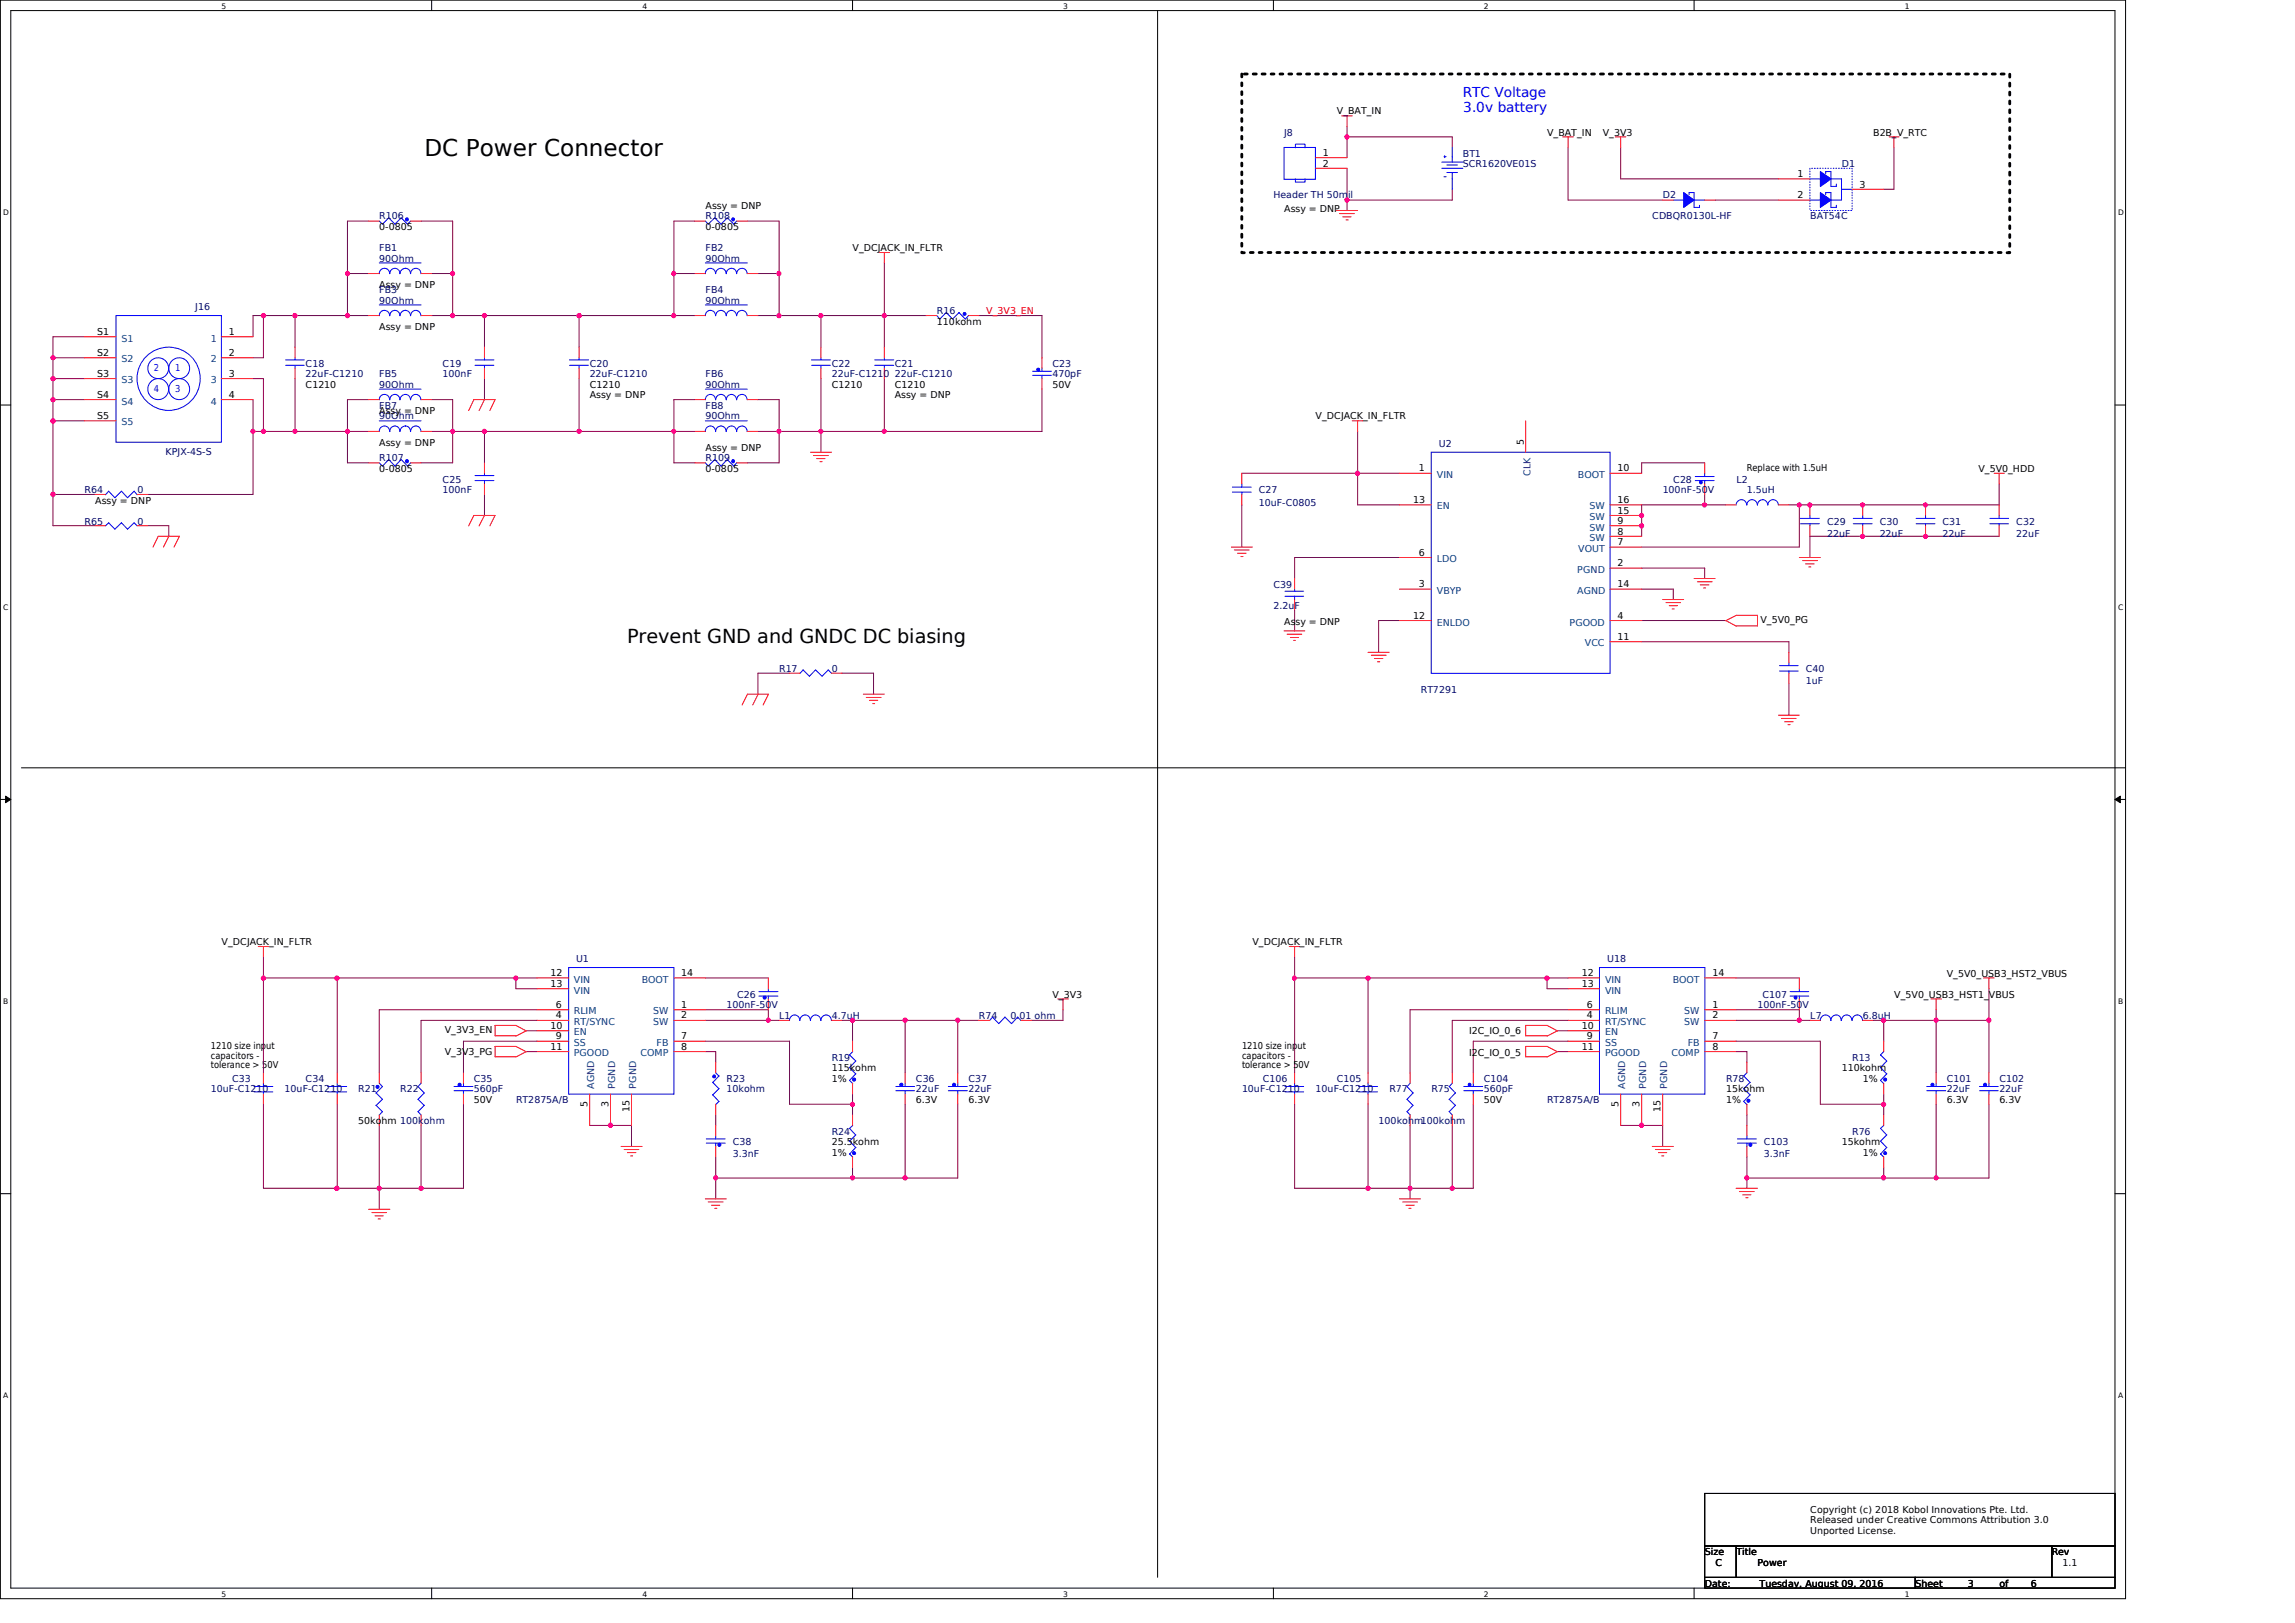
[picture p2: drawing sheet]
<svg xmlns="http://www.w3.org/2000/svg" width="420mm" height="297mm" viewBox="0 0 420 297" stroke-linecap="round" stroke-linejoin="round" font-family="sans-serif">
<defs><g id="words">
<text font-size="4.2" x="77.7" y="28.6">DC Power Connector</text>
<text font-size="3.5" x="114.8" y="117.7">Prevent GND and GNDC DC biasing</text>
<g font-size="2.5" fill="#00f">
<text x="267.8" y="17.8">RTC Voltage</text>
<text x="267.9" y="20.5">3.0v battery</text>
</g>
<g font-size="1.7">
<text x="244.7" y="21">V_BAT_IN</text>
<text x="242.2" y="28.5">1</text>
<text x="283.2" y="24.8">V_BAT_IN</text>
<text x="293.4" y="24.8">V_3V3</text>
<text x="342.9" y="24.8">B2B_V_RTC</text>
<text x="242.2" y="30.5">2</text>
<text x="329.1" y="32.4">1</text>
<text x="340.4" y="34.3">3</text>
<text x="129.2" y="38.3">Assy = DNP</text>
<text x="235.1" y="38.8">Assy = DNP</text>
<text x="329.1" y="36.2">2</text>
<text x="69.4" y="42.1">0-0805</text>
<text x="129.2" y="42.1">0-0805</text>
<text x="156.1" y="46">V_DCJACK_IN_FLTR</text>
<text x="69.4" y="52.7">Assy = DNP</text>
<text x="171.5" y="59.4">110kohm</text>
<text x="17.8" y="61.3">S1</text>
<text x="17.8" y="65.1">S2</text>
<text x="41.9" y="61.3">1</text>
<text x="41.9" y="65.1">2</text>
<text x="69.4" y="60.4">Assy = DNP</text>
<text x="17.8" y="69">S3</text>
<text x="41.9" y="69">3</text>
<text x="56" y="71">C1210</text>
<text x="107.9" y="71">C1210</text>
<text x="152.3" y="71">C1210</text>
<text x="163.8" y="71">C1210</text>
<text x="192.7" y="71">50V</text>
<text x="17.8" y="72.8">S4</text>
<text x="17.8" y="76.6">S5</text>
<text x="41.9" y="72.8">4</text>
<text x="69.4" y="75.8">Assy = DNP</text>
<text x="107.9" y="72.9">Assy = DNP</text>
<text x="163.8" y="72.9">Assy = DNP</text>
<text x="240.8" y="76.7">V_DCJACK_IN_FLTR</text>
<text x="69.4" y="81.6">Assy = DNP</text>
<text x="129.2" y="82.5">Assy = DNP</text>
<text x="278.9" y="81.5" transform="rotate(-90 278.9 81.5)">5</text>
<text x="69.4" y="86.4">0-0805</text>
<text x="129.2" y="86.4">0-0805</text>
<text x="259.7" y="86.3">1</text>
<text x="296.1" y="86.3">10</text>
<text x="319.8" y="86.2">Replace with 1.5uH</text>
<text x="362.2" y="86.4">V_5V0_HDD</text>
<text x="17.4" y="92.1">Assy = DNP</text>
<text x="258.7" y="92">13</text>
<text x="296.1" y="95.9">9</text>
<text x="296.1" y="94">15</text>
<text x="296.1" y="92">16</text>
<text x="259.7" y="101.7">6</text>
<text x="296.1" y="99.8">7</text>
<text x="296.1" y="97.8">8</text>
<text x="259.7" y="107.4">3</text>
<text x="296.1" y="103.6">2</text>
<text x="296.1" y="107.4">14</text>
<text x="258.7" y="113.2">12</text>
<text x="296.1" y="113.2">4</text>
<text x="235.1" y="114.3">Assy = DNP</text>
<text x="296.1" y="117">11</text>
<text x="322.3" y="114.1">V_5V0_PG</text>
<text x="40.6" y="173">V_DCJACK_IN_FLTR</text>
<text x="229.3" y="173">V_DCJACK_IN_FLTR</text>
<text x="100.8" y="178.6">12</text>
<text x="124.7" y="178.6">14</text>
<text x="289.6" y="178.6">12</text>
<text x="313.5" y="178.6">14</text>
<text x="356.4" y="178.7">V_5V0_USB3_HST2_VBUS</text>
<text x="100.8" y="180.6">13</text>
<text x="101.8" y="184.4">6</text>
<text x="124.7" y="184.4">1</text>
<text x="192.7" y="182.6">V_3V3</text>
<text x="289.6" y="180.6">13</text>
<text x="290.5" y="184.4">6</text>
<text x="313.5" y="184.4">1</text>
<text x="346.7" y="182.6">V_5V0_USB3_HST1_VBUS</text>
<text x="81.4" y="189.1">V_3V3_EN</text>
<text x="100.8" y="188.2">10</text>
<text x="101.8" y="186.3">4</text>
<text x="101.8" y="190.2">9</text>
<text x="124.7" y="186.3">2</text>
<text x="124.7" y="190.2">7</text>
<text x="268.9" y="189.3">I2C_IO_0_6</text>
<text x="289.6" y="188.2">10</text>
<text x="290.5" y="186.3">4</text>
<text x="290.5" y="190.2">9</text>
<text x="313.5" y="186.3">2</text>
<text x="313.5" y="190.2">7</text>
<text x="38.6" y="192">1210 size input</text>
<text x="38.6" y="193.8">capacitors -</text>
<text x="38.6" y="195.5">tolerance &gt; 50V</text>
<text x="81.4" y="193">V_3V3_PG</text>
<text x="100.8" y="192.1">11</text>
<text x="124.7" y="192.1">8</text>
<text x="152.3" y="196.1">115kohm</text>
<text x="152.3" y="198">1%</text>
<text x="227.4" y="192">1210 size input</text>
<text x="227.4" y="193.8">capacitors -</text>
<text x="227.4" y="195.5">tolerance &gt; 50V</text>
<text x="268.9" y="193.2">I2C_IO_0_5</text>
<text x="289.6" y="192.1">11</text>
<text x="313.5" y="192.1">8</text>
<text x="337.1" y="196.1">110kohm</text>
<text x="341" y="198">1%</text>
<text x="86.7" y="201.8">50V</text>
<text x="107.5" y="202.5" transform="rotate(-90 107.5 202.5)">5</text>
<text x="111.4" y="202.5" transform="rotate(-90 111.4 202.5)">3</text>
<text x="115.3" y="203.5" transform="rotate(-90 115.3 203.5)">15</text>
<text x="167.7" y="201.8">6.3V</text>
<text x="177.3" y="201.8">6.3V</text>
<text x="271.6" y="201.8">50V</text>
<text x="296.3" y="202.5" transform="rotate(-90 296.3 202.5)">5</text>
<text x="300.1" y="202.5" transform="rotate(-90 300.1 202.5)">3</text>
<text x="304" y="203.5" transform="rotate(-90 304 203.5)">15</text>
<text x="316" y="199.9">15kohm</text>
<text x="316" y="201.8">1%</text>
<text x="356.4" y="201.8">6.3V</text>
<text x="366" y="201.8">6.3V</text>
<text x="65.6" y="205.7">50kohm 100kohm</text>
<text x="152.3" y="209.5">25.5kohm</text>
<text x="337.1" y="209.5">15kohm</text>
<text x="152.3" y="211.5">1%</text>
<text x="341" y="211.5">1%</text>
<text x="331.4" y="276.9">Copyright (c) 2018 Kobol Innovations Pte. Ltd.</text>
<text x="331.4" y="278.6">Released under Creative Commons Attribution 3.0</text>
<text x="331.4" y="280.7">Unported License.</text>
<text x="312.1" y="284.6">Size</text>
<text x="314" y="286.5">C</text>
<text x="317.9" y="284.6">Title</text>
<text x="321.7" y="286.5">Power</text>
<text x="375.6" y="284.6">Rev</text>
<text x="377.6" y="286.5">1.1</text>
<text x="312.1" y="290.3">Date:</text>
<text x="322.1" y="290.3">Tuesday, August 09, 2016</text>
<text x="350.7" y="290.3">Sheet</text>
<text x="360.3" y="290.3">3</text>
<text x="366" y="290.3">of</text>
<text x="371.8" y="290.3">6</text>
</g>
<g font-size="1.7" fill="#000080">
<text x="235.1" y="24.8">J8</text>
<text x="267.8" y="28.6">BT1</text>
<text x="267.8" y="30.5">SCR1620VE01S</text>
<text x="337.1" y="30.5">D1</text>
<text x="69.4" y="40.1">R106</text>
<text x="129.2" y="40.1">R108</text>
<text x="233.1" y="36.3">Header TH 50mil</text>
<text x="302.5" y="40.1">CDBQR0130L-HF</text>
<text x="304.4" y="36.3">D2</text>
<text x="331.4" y="40.1">BAT54C</text>
<text x="69.4" y="46">FB1</text>
<text x="69.4" y="47.9">90Ohm</text>
<text x="129.2" y="46">FB2</text>
<text x="129.2" y="47.9">90Ohm</text>
<text x="69.4" y="53.7">FB3</text>
<text x="129.2" y="53.7">FB4</text>
<text x="35.7" y="56.8">J16</text>
<text x="69.4" y="55.6">90Ohm</text>
<text x="129.2" y="55.6">90Ohm</text>
<text x="171.5" y="57.5">R16</text>
<text x="56" y="67.1">C18</text>
<text x="56" y="69">22uF-C1210</text>
<text x="69.4" y="69">FB5</text>
<text x="69.4" y="71">90Ohm</text>
<text x="81" y="67.1">C19</text>
<text x="81" y="69">100nF</text>
<text x="107.9" y="67.1">C20</text>
<text x="107.9" y="69">22uF-C1210</text>
<text x="129.2" y="69">FB6</text>
<text x="129.2" y="71">90Ohm</text>
<text x="152.3" y="67.1">C22</text>
<text x="152.3" y="69">22uF-C1210</text>
<text x="163.8" y="67.1">C21</text>
<text x="163.8" y="69">22uF-C1210</text>
<text x="192.7" y="67.1">C23</text>
<text x="192.7" y="69">470pF</text>
<text x="69.4" y="74.8">FB7</text>
<text x="69.4" y="76.7">90Ohm</text>
<text x="129.2" y="74.8">FB8</text>
<text x="129.2" y="76.7">90Ohm</text>
<text x="30.3" y="83.3">KPJX-4S-S</text>
<text x="263.4" y="81.7">U2</text>
<text x="69.4" y="84.5">R107</text>
<text x="81" y="88.3">C25</text>
<text x="129.2" y="84.5">R109</text>
<text x="306.3" y="88.3">C28</text>
<text x="317.9" y="88.3">L2</text>
<text x="15.5" y="90.2">R64</text>
<text x="15.5" y="96">R65</text>
<text x="25.2" y="90.2">0</text>
<text x="25.2" y="96">0</text>
<text x="81" y="90.2">100nF</text>
<text x="230.4" y="90.2">C27</text>
<text x="230.4" y="92.5">10uF-C0805</text>
<text x="304.4" y="90.2">100nF-50V</text>
<text x="319.8" y="90.2">1.5uH</text>
<text x="334.5" y="96">C29</text>
<text x="344.1" y="96">C30</text>
<text x="355.6" y="96">C31</text>
<text x="369.1" y="96">C32</text>
<text x="334.5" y="98.3">22uF</text>
<text x="344.1" y="98.3">22uF</text>
<text x="355.6" y="98.3">22uF</text>
<text x="369.1" y="98.3">22uF</text>
<text x="233.1" y="107.5">C39</text>
<text x="233.1" y="111.4">2.2uF</text>
<text x="142.6" y="122.9">R17</text>
<text x="152.3" y="122.9">0</text>
<text x="330.6" y="122.9">C40</text>
<text x="330.6" y="125.2">1uF</text>
<text x="260.1" y="126.8">RT7291</text>
<text x="105.4" y="176">U1</text>
<text x="294.2" y="176">U18</text>
<text x="133" y="184.5">100nF-50V</text>
<text x="134.9" y="182.6">C26</text>
<text x="321.7" y="184.5">100nF-50V</text>
<text x="322.7" y="182.6">C107</text>
<text x="142.6" y="186.4">L1</text>
<text x="152.3" y="186.4">4.7uH</text>
<text x="179.2" y="186.4">R74</text>
<text x="185" y="186.4">0.01 ohm</text>
<text x="331.4" y="186.4">L7</text>
<text x="341" y="186.4">6.8uH</text>
<text x="42.5" y="198">C33</text>
<text x="56" y="198">C34</text>
<text x="86.7" y="198">C35</text>
<text x="133" y="198">R23</text>
<text x="152.3" y="194.1">R19</text>
<text x="167.7" y="198">C36</text>
<text x="177.3" y="198">C37</text>
<text x="231.2" y="198">C106</text>
<text x="244.7" y="198">C105</text>
<text x="271.6" y="198">C104</text>
<text x="316" y="198">R78</text>
<text x="339.1" y="194.1">R13</text>
<text x="356.4" y="198">C101</text>
<text x="366" y="198">C102</text>
<text x="38.6" y="199.9">10uF-C1210</text>
<text x="52.1" y="199.9">10uF-C1210</text>
<text x="65.6" y="199.9">R21</text>
<text x="73.3" y="199.9">R22</text>
<text x="86.7" y="199.9">560pF</text>
<text x="94.5" y="201.8">RT2875A/B</text>
<text x="133" y="199.9">10kohm</text>
<text x="167.7" y="199.9">22uF</text>
<text x="177.3" y="199.9">22uF</text>
<text x="227.4" y="199.9">10uF-C1210</text>
<text x="240.8" y="199.9">10uF-C1210</text>
<text x="254.4" y="199.9">R77</text>
<text x="262" y="199.9">R75</text>
<text x="271.6" y="199.9">560pF</text>
<text x="283.2" y="201.8">RT2875A/B</text>
<text x="356.4" y="199.9">22uF</text>
<text x="366" y="199.9">22uF</text>
<text x="134.2" y="209.5">C38</text>
<text x="152.3" y="207.6">R24</text>
<text x="252.4" y="205.7">100kohm100kohm</text>
<text x="322.9" y="209.5">C103</text>
<text x="339.1" y="207.6">R76</text>
<text x="134.2" y="211.8">3.3nF</text>
<text x="322.9" y="211.8">3.3nF</text>
</g>
<text font-size="1.7" fill="#f00" x="180.6" y="57.4">V_3V3_EN</text>
<g font-size="1.7" fill="#004080">
<text x="22.3" y="62.5">S1</text>
<text x="38.6" y="62.5">1</text>
<text x="22.3" y="66.3">S2</text>
<text x="22.3" y="70.2">S3</text>
<text x="38.6" y="66.3">2</text>
<text x="38.6" y="70.2">3</text>
<text x="22.3" y="74">S4</text>
<text x="22.3" y="77.9">S5</text>
<text x="38.6" y="74">4</text>
<text x="263" y="87.5">VIN</text>
<text x="280.2" y="87.1" transform="rotate(-90 280.2 87.1)">CLK</text>
<text x="288.9" y="87.5">BOOT</text>
<text x="263" y="93.2">EN</text>
<text x="291" y="95.2">SW</text>
<text x="291" y="93.2">SW</text>
<text x="288.9" y="101">VOUT</text>
<text x="291" y="99.1">SW</text>
<text x="291" y="97.1">SW</text>
<text x="263" y="102.9">LDO</text>
<text x="288.7" y="104.8">PGND</text>
<text x="263" y="108.7">VBYP</text>
<text x="288.7" y="108.7">AGND</text>
<text x="263" y="114.5">ENLDO</text>
<text x="287.3" y="114.5">PGOOD</text>
<text x="290.1" y="118.3">VCC</text>
<text x="105.1" y="179.8">VIN</text>
<text x="117.5" y="179.8">BOOT</text>
<text x="293.8" y="179.8">VIN</text>
<text x="306.2" y="179.8">BOOT</text>
<text x="105.1" y="181.8">VIN</text>
<text x="105.1" y="185.6">RLIM</text>
<text x="119.6" y="185.6">SW</text>
<text x="293.8" y="181.8">VIN</text>
<text x="293.8" y="185.6">RLIM</text>
<text x="308.3" y="185.6">SW</text>
<text x="105.1" y="187.6">RT/SYNC</text>
<text x="105.1" y="189.5">EN</text>
<text x="105.1" y="191.4">SS</text>
<text x="119.6" y="187.6">SW</text>
<text x="120.2" y="191.4">FB</text>
<text x="293.8" y="187.6">RT/SYNC</text>
<text x="293.8" y="189.5">EN</text>
<text x="293.8" y="191.4">SS</text>
<text x="308.3" y="187.6">SW</text>
<text x="309" y="191.4">FB</text>
<text x="105.1" y="193.3">PGOOD</text>
<text x="117.3" y="193.3">COMP</text>
<text x="293.8" y="193.3">PGOOD</text>
<text x="306" y="193.3">COMP</text>
<text x="108.8" y="199.2" transform="rotate(-90 108.8 199.2)">AGND</text>
<text x="112.6" y="199.2" transform="rotate(-90 112.6 199.2)">PGND</text>
<text x="116.5" y="199.2" transform="rotate(-90 116.5 199.2)">PGND</text>
<text x="297.5" y="199.2" transform="rotate(-90 297.5 199.2)">AGND</text>
<text x="301.4" y="199.2" transform="rotate(-90 301.4 199.2)">PGND</text>
<text x="305.2" y="199.2" transform="rotate(-90 305.2 199.2)">PGND</text>
</g>
<g font-size="1.7" fill="#00f">
<text x="28.2" y="67.9">2</text>
<text x="28.2" y="71.8">4</text>
<text x="32.1" y="67.9">1</text>
<text x="32.1" y="71.8">3</text>
</g>
<g font-size="1.4">
<text x="40.6" y="1.6">5</text>
<text x="117.6" y="1.6">4</text>
<text x="194.6" y="1.6">3</text>
<text x="271.6" y="1.6">2</text>
<text x="348.7" y="1.6">1</text>
<text x=".6" y="39.4">D</text>
<text x="387.7" y="39.4">D</text>
<text x=".6" y="111.6">C</text>
<text x="387.7" y="111.6">C</text>
<text x=".6" y="183.8">B</text>
<text x="387.7" y="183.8">B</text>
<text x=".6" y="255.9">A</text>
<text x="387.7" y="255.9">A</text>
<text x="40.6" y="292.2">5</text>
<text x="117.6" y="292.2">4</text>
<text x="194.6" y="292.2">3</text>
<text x="271.6" y="292.2">2</text>
<text x="348.7" y="292.2">1</text>
</g>
</g></defs>
<path d="M.1 0h389v292.6h-389zM2 1.9h385.2v288.7h-385.2z" fill="none" stroke="#000" stroke-width=".18"/>
<g fill="#fff">
<path d="M40.5 .2h.8v1.6h-.8z" fill-rule="evenodd"/>
<path d="M40.5 290.8h.8v1.6h-.8z" fill-rule="evenodd"/>
</g>
<path d="M79 0v1.9M79 290.6v2" fill="none" stroke="#000" stroke-width=".18"/>
<g fill="#fff">
<path d="M117.6 .2h.8v1.6h-.8z" fill-rule="evenodd"/>
<path d="M117.6 290.8h.8v1.6h-.8z" fill-rule="evenodd"/>
</g>
<path d="M156.1 0v1.9M156.1 290.6v2" fill="none" stroke="#000" stroke-width=".18"/>
<g fill="#fff">
<path d="M194.6 .2h.8v1.6h-.8z" fill-rule="evenodd"/>
<path d="M194.6 290.8h.8v1.6h-.8z" fill-rule="evenodd"/>
</g>
<path d="M233.1 0v1.9M233.1 290.6v2" fill="none" stroke="#000" stroke-width=".18"/>
<g fill="#fff">
<path d="M271.6 .2h.8v1.6h-.8z" fill-rule="evenodd"/>
<path d="M271.6 290.8h.8v1.6h-.8z" fill-rule="evenodd"/>
</g>
<path d="M310.1 0v1.9M310.1 290.6v2" fill="none" stroke="#000" stroke-width=".18"/>
<g fill="#fff">
<path d="M348.7 .2h.8v1.6h-.8z" fill-rule="evenodd"/>
<path d="M348.7 290.8h.8v1.6h-.8z" fill-rule="evenodd"/>
<path d="M.6 38h1v1.6h-1z" fill-rule="evenodd"/>
<path d="M387.7 38h1v1.6h-1z" fill-rule="evenodd"/>
<path d="M.6 110.2h1v1.6h-1z" fill-rule="evenodd"/>
<path d="M387.7 110.2h1v1.6h-1z" fill-rule="evenodd"/>
</g>
<path d="M.1 74.1h1.9M387.2 74.1h1.9" fill="none" stroke="#000" stroke-width=".18"/>
<g fill="#fff">
<path d="M.6 182.3h.9v1.6h-.9z" fill-rule="evenodd"/>
<path d="M387.7 182.3h.9v1.6h-.9z" fill-rule="evenodd"/>
</g>
<path d="M.1 146.3h1.9M1 145.7l1 .6-1 .6zM387.2 146.3l1-.6v1.2zM387.2 146.3h1.9" fill="none" stroke="#000" stroke-width=".18"/>
<path d="M1 145.7l1 .6-1 .6zM387.2 146.3l1-.6v1.2z" fill="#000"/>
<g fill="#fff">
<path d="M.6 254.5h.9v1.6h-.9z" fill-rule="evenodd"/>
<path d="M387.7 254.5h.9v1.6h-.9z" fill-rule="evenodd"/>
</g>
<path d="M211.9 1.9v286.7M3.9 140.5h385.2M.1 218.4h1.9M387.2 218.4h1.9" fill="none" stroke="#000" stroke-width=".18"/>
<g fill="none" stroke="#000" stroke-width=".52">
<path d="M227.3 13.5v.6M227.3 15.2v.5M227.3 16.8v.5M227.3 18.4v.6M227.8 13.5h.5M229.4 13.5h.6M231 13.5h.6M232.7 13.5h.5M234.3 13.5h.5M235.9 13.5h.6M237.6 13.5h.5M239.2 13.5h.5"/>
<path d="M240.8 13.5h.6M242.5 13.5h.5M244.1 13.5h.5M245.7 13.5h.6M247.3 13.5h.6M249 13.5h.5M250.6 13.5h.5M252.2 13.5h.6M253.9 13.5h.5M255.5 13.5h.5M257.1 13.5h.6M258.8 13.5h.5"/>
<path d="M260.4 13.5h.5M262 13.5h.6M263.7 13.5h.5M265.3 13.5h.5M266.9 13.5h.5M268.5 13.5h.6M270.2 13.5h.5M271.8 13.5h.5M273.4 13.5h.6M275.1 13.5h.5M276.7 13.5h.5M278.3 13.5h.6"/>
<path d="M280 13.5h.5M281.6 13.5h.5M283.2 13.5h.5M284.8 13.5h.6M286.5 13.5h.5M288.1 13.5h.5M289.7 13.5h.6M291.4 13.5h.5M293 13.5h.5M294.6 13.5h.6M296.3 13.5h.5M297.9 13.5h.5"/>
<path d="M299.5 13.5h.5M301.1 13.5h.6M302.8 13.5h.5M304.4 13.5h.5M306 13.5h.6M307.7 13.5h.5M309.3 13.5h.5M310.9 13.5h.6M312.6 13.5h.5M314.2 13.5h.5M315.8 13.5h.5M317.4 13.5h.6"/>
<path d="M319.1 13.5h.5M320.7 13.5h.5M322.3 13.5h.6M324 13.5h.5M325.6 13.5h.5M327.2 13.5h.6M328.9 13.5h.5M330.5 13.5h.5M332.1 13.5h.5M333.7 13.5h.6M335.4 13.5h.5M337 13.5h.5"/>
<path d="M338.6 13.5h.6M340.3 13.5h.5M341.9 13.5h.5M343.5 13.5h.6M345.2 13.5h.5M346.8 13.5h.5M348.4 13.5h.5M350 13.5h.6M351.7 13.5h.5M353.3 13.5h.5M354.9 13.5h.6M356.6 13.5h.5"/>
<path d="M358.2 13.5h.5M359.8 13.5h.6M361.5 13.5h.5M363.1 13.5h.5M364.7 13.5h.6M366.3 13.5h.6M367.9 13.6v.5M367.9 15.2v.6M367.9 16.9v.5M367.9 18.5v.5M227.3 20v.6M227.3 21.7v.5"/>
<path d="M227.3 23.3v.5M227.3 24.9v.6M227.3 26.6v.5M227.3 28.2v.5M227.3 29.8v.6M227.3 31.5v.5M227.3 33.1v.5M227.3 34.7v.6M227.3 36.4v.5M227.3 38v.5M227.3 39.6v.5M367.9 20.1v.5"/>
<path d="M367.9 21.7v.6M367.9 23.4v.5M367.9 25v.5M367.9 26.6v.6M367.9 28.3v.5M367.9 29.9v.5M367.9 31.5v.6M367.9 33.2v.5M367.9 34.8v.5M367.9 36.4v.5M367.9 38v.6M367.9 39.6v.6"/>
<path d="M227.3 46.1v.1h.5M227.3 41.2v.6M227.3 42.9v.5M227.3 44.5v.5M228.9 46.2h.5M230.5 46.2h.5M232.1 46.2h.6M233.8 46.2h.5M235.4 46.2h.5M237 46.2h.6M238.7 46.2h.5M240.3 46.2h.5"/>
<path d="M241.9 46.2h.6M243.5 46.2h.6M245.2 46.2h.5M246.8 46.2h.5M248.4 46.2h.6M250 46.2h.6M251.7 46.2h.5M253.3 46.2h.6M255 46.2h.5M256.6 46.2h.5M258.2 46.2h.6M259.9 46.2h.5"/>
<path d="M261.5 46.2h.5M263.1 46.2h.5M264.7 46.2h.6M266.3 46.2h.6M268 46.2h.5M269.6 46.2h.6M271.3 46.2h.5M272.9 46.2h.5M274.5 46.2h.6M276.2 46.2h.5M277.8 46.2h.5M279.4 46.2h.5"/>
<path d="M281 46.2h.6M282.6 46.2h.6M284.3 46.2h.5M285.9 46.2h.6M287.5 46.2h.6M289.2 46.2h.5M290.8 46.2h.6M292.5 46.2h.5M294.1 46.2h.5M295.7 46.2h.5M297.3 46.2h.6M298.9 46.2h.6"/>
<path d="M300.6 46.2h.5M302.2 46.2h.6M303.8 46.2h.6M305.5 46.2h.5M307.1 46.2h.6M308.8 46.2h.5M310.4 46.2h.5M312 46.2h.5M313.6 46.2h.6M315.3 46.2h.5M316.9 46.2h.5M318.5 46.2h.6"/>
<path d="M320.1 46.2h.6M321.8 46.2h.5M323.4 46.2h.6M325 46.2h.6M326.7 46.2h.5M328.3 46.2h.5M329.9 46.2h.6M331.6 46.2h.5M333.2 46.2h.5M334.8 46.2h.6M336.4 46.2h.6M338.1 46.2h.5"/>
<path d="M339.7 46.2h.6M341.3 46.2h.6M343 46.2h.5M344.6 46.2h.5M346.2 46.2h.6M347.9 46.2h.5M349.5 46.2h.5M351.1 46.2h.5M352.7 46.2h.6M354.4 46.2h.5M356 46.2h.6M357.6 46.2h.6"/>
<path d="M359.3 46.2h.5M360.9 46.2h.6M362.5 46.2h.6M364.2 46.2h.5M365.8 46.2h.5M367.9 46.2h-.5M367.9 41.3v.5M367.9 42.9v.6M367.9 44.6v.5"/>
</g>
<path d="M150.3 69.3v9.6" fill="none" stroke="#800040" stroke-width=".18"/>
<circle cx="150.3" cy="78.9" r=".37" fill="#f0f"/>
<circle cx="150.3" cy="78.9" r=".37" fill="none" stroke="#f0f" stroke-width=".18"/>
<path d="M150.3 57.7v5.8M106 69.3v9.6h17.4M138.7 78.9h3.9" fill="none" stroke="#800040" stroke-width=".18"/>
<circle cx="106" cy="78.9" r=".38" fill="#f0f"/>
<circle cx="106" cy="78.9" r=".38" fill="none" stroke="#f0f" stroke-width=".18"/>
<path d="M287.1 27v9.6h17.3M296.7 27v5.7h28.9M344.8 34.6h1.9M123.4 57.7h-17.4v5.8M123.4 50.1h3.8M123.4 78.9h3.8M142.6 78.9h7.7v3.9" fill="none" stroke="#800040" stroke-width=".18"/>
<circle cx="123.3" cy="50.1" r=".37" fill="#f0f"/>
<circle cx="123.3" cy="50.1" r=".37" fill="none" stroke="#f0f" stroke-width=".18"/>
<path d="M123.4 50.1v7.6h3.8" fill="none" stroke="#800040" stroke-width=".18"/>
<circle cx="123.3" cy="57.8" r=".37" fill="#f0f"/>
<circle cx="123.3" cy="57.8" r=".37" fill="none" stroke="#f0f" stroke-width=".18"/>
<path d="M142.6 50.1v7.6" fill="none" stroke="#800040" stroke-width=".18"/>
<circle cx="142.6" cy="50.1" r=".37" fill="#f0f"/>
<circle cx="142.6" cy="50.1" r=".37" fill="none" stroke="#f0f" stroke-width=".18"/>
<path d="M138.7 57.7h3.9M138.7 73.1h3.9v5.8" fill="none" stroke="#800040" stroke-width=".18"/>
<circle cx="142.6" cy="78.9" r=".36" fill="#f0f"/>
<circle cx="142.6" cy="78.9" r=".36" fill="none" stroke="#f0f" stroke-width=".18"/>
<path d="M127.2 73.1h-3.8v5.8" fill="none" stroke="#800040" stroke-width=".18"/>
<circle cx="123.3" cy="78.9" r=".36" fill="#f0f"/>
<circle cx="123.3" cy="78.9" r=".36" fill="none" stroke="#f0f" stroke-width=".18"/>
<path d="M88.7 78.9h17.3" fill="none" stroke="#800040" stroke-width=".18"/>
<circle cx="88.7" cy="78.9" r=".37" fill="#f0f"/>
<circle cx="88.7" cy="78.9" r=".37" fill="none" stroke="#f0f" stroke-width=".18"/>
<path d="M88.7 57.7h17.3" fill="none" stroke="#800040" stroke-width=".18"/>
<circle cx="106" cy="57.8" r=".39" fill="#f0f"/>
<circle cx="106" cy="57.8" r=".39" fill="none" stroke="#f0f" stroke-width=".18"/>
<circle cx="88.7" cy="57.8" r=".39" fill="#f0f"/>
<circle cx="88.7" cy="57.8" r=".39" fill="none" stroke="#f0f" stroke-width=".18"/>
<path d="M161.9 69.3v9.6" fill="none" stroke="#800040" stroke-width=".18"/>
<circle cx="161.9" cy="78.9" r=".37" fill="#f0f"/>
<circle cx="161.9" cy="78.9" r=".37" fill="none" stroke="#f0f" stroke-width=".18"/>
<path d="M150.3 57.7h11.6v5.8M150.3 78.9h11.6M165.7 186.7h9.6" fill="none" stroke="#800040" stroke-width=".18"/>
<circle cx="175.3" cy="186.7" r=".38" fill="#f0f"/>
<circle cx="175.3" cy="186.7" r=".38" fill="none" stroke="#f0f" stroke-width=".18"/>
<circle cx="165.7" cy="186.7" r=".38" fill="#f0f"/>
<circle cx="165.7" cy="186.7" r=".38" fill="none" stroke="#f0f" stroke-width=".18"/>
<path d="M165.7 202.1v13.5M175.3 202.1v13.5" fill="none" stroke="#800040" stroke-width=".18"/>
<circle cx="165.7" cy="215.5" r=".37" fill="#f0f"/>
<circle cx="165.7" cy="215.5" r=".37" fill="none" stroke="#f0f" stroke-width=".18"/>
<path d="M129.1 184.8h11.6M154.1 186.7h2M107.9 205.9h3.9" fill="none" stroke="#800040" stroke-width=".18"/>
<circle cx="111.7" cy="205.9" r=".38" fill="#f0f"/>
<circle cx="111.7" cy="205.9" r=".38" fill="none" stroke="#f0f" stroke-width=".18"/>
<path d="M94.4 179v1.9M98.3 186.7h-21.2v9.6M129.1 192.4h1.9v2M156.1 186.7v3.8M77.1 205.9v11.5M111.8 205.9h3.8v3.9M131 204v1.9M131 215.6h25.1M156.1 200.2v1.9" fill="none" stroke="#800040" stroke-width=".18"/>
<circle cx="156.1" cy="215.5" r=".37" fill="#f0f"/>
<circle cx="156.1" cy="215.5" r=".37" fill="none" stroke="#f0f" stroke-width=".18"/>
<circle cx="131" cy="215.5" r=".37" fill="#f0f"/>
<circle cx="131" cy="215.5" r=".37" fill="none" stroke="#f0f" stroke-width=".18"/>
<path d="M144.5 202.1h11.6" fill="none" stroke="#800040" stroke-width=".18"/>
<circle cx="156.1" cy="202.1" r=".37" fill="#f0f"/>
<circle cx="156.1" cy="202.1" r=".37" fill="none" stroke="#f0f" stroke-width=".18"/>
<path d="M129.1 190.5h15.4v11.6M69.4 217.4v3.9M84.8 202.1v15.3h-7.7M156.1 202.1v1.9" fill="none" stroke="#800040" stroke-width=".18"/>
<circle cx="69.4" cy="217.5" r=".38" fill="#f0f"/>
<circle cx="69.4" cy="217.5" r=".38" fill="none" stroke="#f0f" stroke-width=".18"/>
<path d="M98.3 184.8h-28.9v11.5M98.3 190.5h-13.5v5.8M69.4 205.9v11.5h7.7M131 211.7v7.7" fill="none" stroke="#800040" stroke-width=".18"/>
<circle cx="77.1" cy="217.5" r=".39" fill="#f0f"/>
<circle cx="77.1" cy="217.5" r=".39" fill="none" stroke="#f0f" stroke-width=".18"/>
<path d="M156.1 186.7h9.6" fill="none" stroke="#800040" stroke-width=".18"/>
<circle cx="156" cy="186.7" r=".37" fill="#f0f"/>
<circle cx="156" cy="186.7" r=".37" fill="none" stroke="#f0f" stroke-width=".18"/>
<path d="M48.2 179v17.3M61.7 179v17.3M96.3 188.6h2M96.3 192.4h2M48.2 202.1v15.3h13.5" fill="none" stroke="#800040" stroke-width=".18"/>
<circle cx="61.7" cy="217.5" r=".39" fill="#f0f"/>
<circle cx="61.7" cy="217.5" r=".39" fill="none" stroke="#f0f" stroke-width=".18"/>
<path d="M161.9 48.1v9.6M48.2 175.2v3.8M165.7 186.7v9.6M175.3 186.7v9.6M61.7 202.1v15.3h7.7M156.1 213.6v2h19.2" fill="none" stroke="#800040" stroke-width=".18"/>
<circle cx="161.9" cy="57.8" r=".39" fill="#f0f"/>
<circle cx="161.9" cy="57.8" r=".39" fill="none" stroke="#f0f" stroke-width=".18"/>
<path d="M61.7 179h32.7" fill="none" stroke="#800040" stroke-width=".18"/>
<circle cx="94.4" cy="179" r=".37" fill="#f0f"/>
<circle cx="94.4" cy="179" r=".37" fill="none" stroke="#f0f" stroke-width=".18"/>
<path d="M161.9 57.7h7.6M179.2 57.7h11.5v7.8M190.7 71.2v7.7h-28.8M48.2 179h13.5M94.4 179h3.9M94.4 180.9h3.9" fill="none" stroke="#800040" stroke-width=".18"/>
<circle cx="61.7" cy="179" r=".39" fill="#f0f"/>
<circle cx="61.7" cy="179" r=".39" fill="none" stroke="#f0f" stroke-width=".18"/>
<circle cx="48.2" cy="179" r=".39" fill="#f0f"/>
<circle cx="48.2" cy="179" r=".39" fill="none" stroke="#f0f" stroke-width=".18"/>
<path d="M246.6 25h19.3v2M265.9 34.6v2h-19.3v1.9" fill="none" stroke="#800040" stroke-width=".18"/>
<circle cx="246.6" cy="36.6" r=".38" fill="#f0f"/>
<circle cx="246.6" cy="36.6" r=".38" fill="none" stroke="#f0f" stroke-width=".18"/>
<path d="M246.6 23.1v5.8M246.6 30.8v5.8" fill="none" stroke="#800040" stroke-width=".18"/>
<circle cx="246.6" cy="25" r=".38" fill="#f0f"/>
<circle cx="246.6" cy="25" r=".38" fill="none" stroke="#f0f" stroke-width=".18"/>
<path d="M346.7 27v7.6M46.3 57.7v3.9M88.7 57.7v5.8M48.2 69.3v9.6M88.7 69.3v3.8M88.7 78.9v5.8M88.7 90.5v3.8" fill="none" stroke="#800040" stroke-width=".18"/>
<circle cx="48.2" cy="78.9" r=".38" fill="#f0f"/>
<circle cx="48.2" cy="78.9" r=".38" fill="none" stroke="#f0f" stroke-width=".18"/>
<path d="M46.3 73.1v5.8h1.9" fill="none" stroke="#800040" stroke-width=".18"/>
<circle cx="46.3" cy="78.9" r=".37" fill="#f0f"/>
<circle cx="46.3" cy="78.9" r=".37" fill="none" stroke="#f0f" stroke-width=".18"/>
<path d="M138.7 50.1h3.9M142.6 57.7h7.7" fill="none" stroke="#800040" stroke-width=".18"/>
<circle cx="150.3" cy="57.8" r=".38" fill="#f0f"/>
<circle cx="150.3" cy="57.8" r=".38" fill="none" stroke="#f0f" stroke-width=".18"/>
<circle cx="142.6" cy="57.8" r=".38" fill="#f0f"/>
<circle cx="142.6" cy="57.8" r=".38" fill="none" stroke="#f0f" stroke-width=".18"/>
<path d="M314 36.6h11.6M54 69.3v9.6" fill="none" stroke="#800040" stroke-width=".18"/>
<circle cx="54" cy="78.9" r=".37" fill="#f0f"/>
<circle cx="54" cy="78.9" r=".37" fill="none" stroke="#f0f" stroke-width=".18"/>
<path d="M46.3 57.7h1.9M63.6 57.7h-9.6v5.8M79 57.7h3.9M54 78.9h9.6M79 73.1h3.9v5.8h-3.9" fill="none" stroke="#800040" stroke-width=".18"/>
<circle cx="82.9" cy="78.9" r=".36" fill="#f0f"/>
<circle cx="82.9" cy="78.9" r=".36" fill="none" stroke="#f0f" stroke-width=".18"/>
<path d="M82.9 50.1v7.6M82.9 78.9h5.8" fill="none" stroke="#800040" stroke-width=".18"/>
<circle cx="82.8" cy="57.8" r=".38" fill="#f0f"/>
<circle cx="82.8" cy="57.8" r=".38" fill="none" stroke="#f0f" stroke-width=".18"/>
<circle cx="82.8" cy="50.1" r=".37" fill="#f0f"/>
<circle cx="82.8" cy="50.1" r=".37" fill="none" stroke="#f0f" stroke-width=".18"/>
<path d="M67.5 50.1h-3.9v7.6M79 50.1h3.9M82.9 57.7h5.8" fill="none" stroke="#800040" stroke-width=".18"/>
<circle cx="63.6" cy="57.8" r=".37" fill="#f0f"/>
<circle cx="63.6" cy="57.8" r=".37" fill="none" stroke="#f0f" stroke-width=".18"/>
<circle cx="63.6" cy="50.1" r=".37" fill="#f0f"/>
<circle cx="63.6" cy="50.1" r=".37" fill="none" stroke="#f0f" stroke-width=".18"/>
<path d="M63.6 57.7h3.9M67.5 73.1h-3.9v5.8" fill="none" stroke="#800040" stroke-width=".18"/>
<circle cx="63.6" cy="78.9" r=".36" fill="#f0f"/>
<circle cx="63.6" cy="78.9" r=".36" fill="none" stroke="#f0f" stroke-width=".18"/>
<path d="M48.2 78.9h5.8M63.6 78.9h3.9M329.4 92.4v7.7M331.3 92.4h9.7M366 88.5v3.9M300.5 113.6h15.4M300.5 104h11.6v1.9M300.5 107.8h5.8v1.9M300.5 117.4h27v2M327.5 125.1v5.8" fill="none" stroke="#800040" stroke-width=".18"/>
<circle cx="329.4" cy="92.4" r=".36" fill="#f0f"/>
<circle cx="329.4" cy="92.4" r=".36" fill="none" stroke="#f0f" stroke-width=".18"/>
<path d="M329.4 92.4h1.9M300.5 100.1h28.9" fill="none" stroke="#800040" stroke-width=".18"/>
<circle cx="331.3" cy="92.4" r=".38" fill="#f0f"/>
<circle cx="331.3" cy="92.4" r=".38" fill="none" stroke="#f0f" stroke-width=".18"/>
<path d="M227.3 86.6h21.2" fill="none" stroke="#800040" stroke-width=".18"/>
<circle cx="248.5" cy="86.6" r=".39" fill="#f0f"/>
<circle cx="248.5" cy="86.6" r=".39" fill="none" stroke="#f0f" stroke-width=".18"/>
<path d="M248.5 78.9v7.7h7.7M227.3 92.4v7.7M300.5 92.4h11.6M312.1 84.7h-11.6v1.9M237 111.6v3.9M256.2 102h-19.2v3.9M256.2 113.6h-3.8v5.8" fill="none" stroke="#800040" stroke-width=".18"/>
<circle cx="312" cy="92.4" r=".38" fill="#f0f"/>
<circle cx="312" cy="92.4" r=".38" fill="none" stroke="#f0f" stroke-width=".18"/>
<path d="M300.5 92.4v1.9M312.1 90.5v1.9" fill="none" stroke="#800040" stroke-width=".18"/>
<circle cx="300.5" cy="94.3" r=".37" fill="#f0f"/>
<circle cx="300.5" cy="94.3" r=".37" fill="none" stroke="#f0f" stroke-width=".18"/>
<path d="M300.5 94.3v1.9" fill="none" stroke="#800040" stroke-width=".18"/>
<circle cx="300.5" cy="96.2" r=".38" fill="#f0f"/>
<circle cx="300.5" cy="96.2" r=".38" fill="none" stroke="#f0f" stroke-width=".18"/>
<path d="M300.5 96.2v1.9M312.1 92.4h3.8M327.5 92.4h1.9M331.3 98.1v3.9M341 92.4h11.5" fill="none" stroke="#800040" stroke-width=".18"/>
<circle cx="352.5" cy="92.4" r=".36" fill="#f0f"/>
<circle cx="352.5" cy="92.4" r=".36" fill="none" stroke="#f0f" stroke-width=".18"/>
<circle cx="341" cy="92.4" r=".38" fill="#f0f"/>
<circle cx="341" cy="92.4" r=".38" fill="none" stroke="#f0f" stroke-width=".18"/>
<path d="M331.3 98.1h21.2M352.5 92.4h13.5" fill="none" stroke="#800040" stroke-width=".18"/>
<circle cx="352.5" cy="98.1" r=".37" fill="#f0f"/>
<circle cx="352.5" cy="98.1" r=".37" fill="none" stroke="#f0f" stroke-width=".18"/>
<circle cx="341" cy="98.1" r=".38" fill="#f0f"/>
<circle cx="341" cy="98.1" r=".38" fill="none" stroke="#f0f" stroke-width=".18"/>
<path d="M352.5 98.1h13.5M129.1 179h11.6M140.7 184.8v1.9h1.9" fill="none" stroke="#800040" stroke-width=".18"/>
<circle cx="140.6" cy="186.7" r=".37" fill="#f0f"/>
<circle cx="140.6" cy="186.7" r=".37" fill="none" stroke="#f0f" stroke-width=".18"/>
<path d="M54 57.7h-5.8v7.8h-1.9M46.3 69.3h1.9M144.5 123.2h-5.8v3.8M154.1 123.2h5.8v3.8M129.1 186.7h11.6" fill="none" stroke="#800040" stroke-width=".18"/>
<circle cx="54" cy="57.8" r=".39" fill="#f0f"/>
<circle cx="54" cy="57.8" r=".39" fill="none" stroke="#f0f" stroke-width=".18"/>
<circle cx="48.2" cy="57.8" r=".39" fill="#f0f"/>
<circle cx="48.2" cy="57.8" r=".39" fill="none" stroke="#f0f" stroke-width=".18"/>
<path d="M9.7 65.5h5.8M15.5 61.6h-5.8v7.7M9.7 96.2h7.7" fill="none" stroke="#800040" stroke-width=".18"/>
<circle cx="9.7" cy="65.5" r=".38" fill="#f0f"/>
<circle cx="9.7" cy="65.5" r=".38" fill="none" stroke="#f0f" stroke-width=".18"/>
<path d="M15.5 69.3h-5.8v3.8" fill="none" stroke="#800040" stroke-width=".18"/>
<circle cx="9.7" cy="69.3" r=".38" fill="#f0f"/>
<circle cx="9.7" cy="69.3" r=".38" fill="none" stroke="#f0f" stroke-width=".18"/>
<path d="M15.5 73.1h-5.8v3.9" fill="none" stroke="#800040" stroke-width=".18"/>
<circle cx="9.7" cy="77" r=".4" fill="#f0f"/>
<circle cx="9.7" cy="77" r=".4" fill="none" stroke="#f0f" stroke-width=".18"/>
<circle cx="9.7" cy="73.1" r=".39" fill="#f0f"/>
<circle cx="9.7" cy="73.1" r=".39" fill="none" stroke="#f0f" stroke-width=".18"/>
<path d="M15.5 77h-5.8v19.2M9.7 90.5h7.7" fill="none" stroke="#800040" stroke-width=".18"/>
<circle cx="9.7" cy="90.5" r=".4" fill="#f0f"/>
<circle cx="9.7" cy="90.5" r=".4" fill="none" stroke="#f0f" stroke-width=".18"/>
<path d="M46.3 78.9v11.6h-19.2M27.1 96.2h3.8v1.9M175.3 186.7h3.9M194.6 184.8v1.9h-5.8M364.1 180.9v5.8" fill="none" stroke="#800040" stroke-width=".18"/>
<circle cx="364.1" cy="186.7" r=".39" fill="#f0f"/>
<circle cx="364.1" cy="186.7" r=".39" fill="none" stroke="#f0f" stroke-width=".18"/>
<path d="M354.4 186.7h9.7M354.4 202.1v13.5M364.1 202.1v13.5" fill="none" stroke="#800040" stroke-width=".18"/>
<circle cx="354.4" cy="215.5" r=".37" fill="#f0f"/>
<circle cx="354.4" cy="215.5" r=".37" fill="none" stroke="#f0f" stroke-width=".18"/>
<path d="M342.9 186.7h1.9" fill="none" stroke="#800040" stroke-width=".18"/>
<circle cx="344.8" cy="186.7" r=".39" fill="#f0f"/>
<circle cx="344.8" cy="186.7" r=".39" fill="none" stroke="#f0f" stroke-width=".18"/>
<path d="M317.8 184.8h11.6M296.7 205.9h7.7" fill="none" stroke="#800040" stroke-width=".18"/>
<circle cx="300.5" cy="205.9" r=".38" fill="#f0f"/>
<circle cx="300.5" cy="205.9" r=".38" fill="none" stroke="#f0f" stroke-width=".18"/>
<path d="M283.2 179v1.9M287.1 186.7h-21.2v9.6M317.8 192.4h2v2M344.8 186.7v3.8M265.9 205.9v11.5M304.4 205.9v3.9M319.8 204v1.9M319.8 215.6h25M344.8 200.2v1.9" fill="none" stroke="#800040" stroke-width=".18"/>
<circle cx="344.8" cy="215.5" r=".38" fill="#f0f"/>
<circle cx="344.8" cy="215.5" r=".38" fill="none" stroke="#f0f" stroke-width=".18"/>
<circle cx="319.8" cy="215.5" r=".38" fill="#f0f"/>
<circle cx="319.8" cy="215.5" r=".38" fill="none" stroke="#f0f" stroke-width=".18"/>
<path d="M333.2 202.1h11.6" fill="none" stroke="#800040" stroke-width=".18"/>
<circle cx="344.8" cy="202.1" r=".38" fill="#f0f"/>
<circle cx="344.8" cy="202.1" r=".38" fill="none" stroke="#f0f" stroke-width=".18"/>
<path d="M317.8 190.5h15.4v11.6M269.7 202.1v15.3h-3.8M344.8 202.1v1.9" fill="none" stroke="#800040" stroke-width=".18"/>
<circle cx="265.8" cy="217.5" r=".38" fill="#f0f"/>
<circle cx="265.8" cy="217.5" r=".38" fill="none" stroke="#f0f" stroke-width=".18"/>
<path d="M287.1 184.8h-29v11.5M258.1 205.9v13.5" fill="none" stroke="#800040" stroke-width=".18"/>
<circle cx="258.1" cy="217.5" r=".37" fill="#f0f"/>
<circle cx="258.1" cy="217.5" r=".37" fill="none" stroke="#f0f" stroke-width=".18"/>
<path d="M237 179v17.3M250.4 179v17.3M285.1 188.6h2M287.1 190.5h-17.4v5.8M344.8 186.7h9.6M237 202.1v15.3h13.4M258.1 217.4h7.8M319.8 211.7v5.7" fill="none" stroke="#800040" stroke-width=".18"/>
<circle cx="250.4" cy="217.5" r=".39" fill="#f0f"/>
<circle cx="250.4" cy="217.5" r=".39" fill="none" stroke="#f0f" stroke-width=".18"/>
<path d="M237 175.2v3.8M250.4 179h32.8M354.4 186.7v9.6M364.1 186.7v9.6M250.4 202.1v15.3h7.7M344.8 213.6v2h19.3" fill="none" stroke="#800040" stroke-width=".18"/>
<circle cx="283.2" cy="179" r=".39" fill="#f0f"/>
<circle cx="283.2" cy="179" r=".39" fill="none" stroke="#f0f" stroke-width=".18"/>
<path d="M237 179h13.4M283.2 179h3.9M283.2 180.9h3.9" fill="none" stroke="#800040" stroke-width=".18"/>
<circle cx="250.4" cy="179" r=".39" fill="#f0f"/>
<circle cx="250.4" cy="179" r=".39" fill="none" stroke="#f0f" stroke-width=".18"/>
<circle cx="236.9" cy="179" r=".37" fill="#f0f"/>
<circle cx="236.9" cy="179" r=".37" fill="none" stroke="#f0f" stroke-width=".18"/>
<path d="M317.8 186.7h13.5M329.4 184.8v1.9" fill="none" stroke="#800040" stroke-width=".18"/>
<circle cx="329.4" cy="186.7" r=".38" fill="#f0f"/>
<circle cx="329.4" cy="186.7" r=".38" fill="none" stroke="#f0f" stroke-width=".18"/>
<path d="M317.8 179h11.6M354.4 184.8v1.9" fill="none" stroke="#800040" stroke-width=".18"/>
<circle cx="354.4" cy="186.7" r=".38" fill="#f0f"/>
<circle cx="354.4" cy="186.7" r=".38" fill="none" stroke="#f0f" stroke-width=".18"/>
<path d="M67.5 40.5h-3.9v9.6M77.1 40.5h5.8v9.6M127.2 40.5h-3.8v9.6M136.8 40.5h5.8v9.6M63.6 78.9v5.8h3.9M82.9 78.9v5.8h-5.8M123.4 78.9v5.8h3.8M142.6 78.9v5.8h-5.8M248.5 86.6v5.8h7.7M285.1 192.4h2" fill="none" stroke="#800040" stroke-width=".18"/>
<g fill="none" stroke="#f00" stroke-width=".18">
<path d="M244.7 38.5h3.8M245.2 39.1h2.7M245.6 21.2h1.9M245.8 39.7h1.5M246.6 21.2v1.9M286.1 25h1.9M287.1 25v2M295.7 25h1.9M296.7 25v2M345.8 25h1.9M346.7 25v2M160.9 46.2h1.9"/>
<path d="M161.9 46.2v1.9M246.4 40.2h.4M85.8 75.1l.9-2h3.9l-.9 2M88.7 73.1l-1 2M127.2 73.1h1.9M136.8 73.1h1.9M247.5 77h2M248.5 77v1.9M30.9 98.1l-1 2M85.8 96.2l.9-1.9h3.9l-.9 1.9M88.7 94.3l-1 1.9M148.4 82.8h3.8"/>
<path d="M148.9 83.4h2.7M149.5 83.9h1.5M150.1 84.5h.4M365.1 86.6h1.8M366 86.6v1.9M28 100.1l1-2h3.8l-.9 2M225.4 100.1h3.9M226 100.6h2.7M226.6 101.2h1.5M227.2 101.8h.3M235.1 115.5h3.8M235.6 116.1h2.7"/>
<path d="M236.2 116.7h1.5M236.8 117.2h.3M250.4 119.4h3.9M251 119.9h2.8M304.4 109.7h3.8M305 110.3h2.7M305.6 110.8h1.5M306.1 111.4h.4M310.1 105.9h3.9M310.7 106.5h2.7M311.3 107h1.5M311.9 107.6h.3"/>
<path d="M315.9 113.6l2 1M317.8 112.6h3.9v1.9h-3.9M317.9 112.6l-2 1M329.4 102h3.8M330 102.6h2.7M330.5 103.2h1.6M331.1 103.7h.4M136.8 127h3.9M136.8 127l-.9 2M138.8 127l-1 2M140.7 127l-1 2M158 127h3.9"/>
<path d="M158.6 127.6h2.7M159.2 128.2h1.5M159.8 128.8h.3M251.6 120.5h1.6M252.2 121.1h.4M325.6 130.9h3.8M326.1 131.5h2.7M326.7 132.1h1.6M327.3 132.6h.4M47.3 173.2h1.9M48.2 173.2v2M236 173.2h1.9"/>
<path d="M237 173.2v2M363.1 179h2M364.1 179v1.9M94.4 189.5h-3.8v-1.9h3.8l1.9 1.1-1.9 .9M96.3 192.4l-1.9 1h-3.8v-1.9h3.8l1.9 1M193.6 182.8h2M194.6 182.8v2M283.2 189.5h-3.9v-1.9h3.9l1.9 1.1-1.9 .9M285.1 192.4l-1.9 1h-3.9v-1.9h3.9l1.9 1M353.5 182.8h1.9M354.4 182.8v2M113.7 209.8h3.8"/>
<path d="M114.3 210.4h2.6M114.9 210.9h1.5M115.4 211.5h.4M129.1 219.4h3.9M129.6 220h2.8M256.2 219.4h3.8M256.8 220h2.7M302.5 209.8h3.8M303 210.4h2.7M303.6 210.9h1.5M304.2 211.5h.4M317.8 217.4h3.9"/>
<path d="M318.4 218h2.7M319 218.6h1.5M319.6 219.2h.4M67.5 221.3h3.9M68.1 221.9h2.7M68.7 222.5h1.5M69.2 223.1h.4M130.2 220.6h1.6M130.8 221.1h.4M257.4 220.6h1.5M257.9 221.1h.4"/>
</g>
<path d="M312.1 273.3h75.1v9.6h-75.1zM312.1 282.9h5.8v5.8h-5.8zM312.1 288.6h38.5v2h-38.5zM317.8 282.9h57.8v5.8h-57.8zM350.6 288.6h36.6v2h-36.6zM375.6 282.9h11.6v5.8h-11.6z" fill="none" stroke="#000" stroke-width=".18"/>
<path d="M129.1 73.2a.94 .94 0 0 1 1-1 .94 .94 0 0 1 .9 1M129.1 71.2h7.7M131 73.2a.95 .95 0 0 1 1-1 .95 .95 0 0 1 .9 1M133 73.2a.94 .94 0 0 1 .9-1 .94 .94 0 0 1 .9 1M134.9 73.2a.95 .95 0 0 1 .9-1 .95 .95 0 0 1 1 1M164 199.6h3.4M164 198.8h3.4M165.7 199.6v.6" fill="none" stroke="#00f" stroke-width=".18"/>
<circle cx="165" cy="198.5" r=".29" fill="#00f"/>
<g fill="none" stroke="#00f" stroke-width=".18">
<path d="M165.7 198.2v.6M327.7 181.5h3.4M327.7 182.3h3.4M329.4 180.9v.6"/>
<circle cx="165" cy="198.5" r=".29"/>
</g>
<path d="M165.7 196.3v1.9M165.7 200.2v1.9" fill="none" stroke="#f00" stroke-width=".18"/>
<circle cx="328.7" cy="182.6" r=".27" fill="#00f"/>
<g fill="none" stroke="#00f" stroke-width=".18">
<path d="M189 68.7h3.5M189 67.9h3.5M190.7 68.7v.6M329.4 182.3v.5"/>
<circle cx="328.7" cy="182.6" r=".27"/>
</g>
<path d="M329.4 179v1.9M329.4 182.8v2" fill="none" stroke="#f00" stroke-width=".18"/>
<circle cx="190" cy="67.7" r=".28" fill="#00f"/>
<g fill="none" stroke="#00f" stroke-width=".18">
<path d="M190.7 67.4v.5M268 199.6h3.4M268 198.8h3.4M269.7 199.6v.6"/>
<circle cx="190" cy="67.7" r=".28"/>
</g>
<path d="M190.7 65.5v1.9M190.7 69.3v1.9" fill="none" stroke="#f00" stroke-width=".18"/>
<circle cx="269" cy="198.5" r=".28" fill="#00f"/>
<g fill="none" stroke="#00f" stroke-width=".18">
<path d="M69.4 48.1h7.7M72.3 49.1a.92 .92 0 0 1 .9 1M72.3 49.1a1.04 1.04 0 0 0-1 1 .95 .95 0 0 0-.9-1 .95 .95 0 0 0-1 1M73.2 50.1a.98 .98 0 0 1 1-1 .92 .92 0 0 1 .9 1M75.2 50.1a.94 .94 0 0 1 .9-1 .94 .94 0 0 1 .9 1M269.7 198.2v.6M129.3 208.4h3.5M129.3 209.2h3.5M131 207.9v.5"/>
<circle cx="269" cy="198.5" r=".28"/>
</g>
<path d="M67.5 50.1h1.9M77.1 50.1h1.9M269.7 196.3v1.9M269.7 200.2v1.9" fill="none" stroke="#f00" stroke-width=".18"/>
<circle cx="131.7" cy="209.5" r=".29" fill="#00f"/>
<g fill="none" stroke="#00f" stroke-width=".18">
<path d="M235.1 27h5.7v5.8h-5.7zM237.1 27.1v-.7h1.8v.7M237.1 32.7v.6h1.8v-.6M173.6 199.6h3.5M173.6 198.8h3.5M175.3 199.6v.6M131 209.2v.6"/>
<circle cx="131.7" cy="209.5" r=".29"/>
</g>
<path d="M240.8 28.9h5.8M240.8 30.8h5.8M131 205.9v2M131 209.8v1.9" fill="none" stroke="#f00" stroke-width=".18"/>
<circle cx="174.6" cy="198.5" r=".3" fill="#00f"/>
<g fill="none" stroke="#00f" stroke-width=".18">
<path d="M263.9 30.8h3.9M263.9 29.7h3.9M264.3 28.7h.4M264.3 32.3h.4M264.5 28.5v.4M264.9 30.2h1.9M264.9 31.6h1.9M265.9 27v2.7M265.9 31.6v3M69.4 55.8h7.7M72.3 56.8a.93 .93 0 0 1 .9 1M72.3 56.8a.99 .99 0 0 0-1 1 .95 .95 0 0 0-.9-1 .95 .95 0 0 0-1 1"/>
<path d="M73.2 57.8a.99 .99 0 0 1 1-1 .95 .95 0 0 1 .9 1M75.2 57.8a.94 .94 0 0 1 .9-1 .94 .94 0 0 1 .9 1M329.6 94.9h3.5M329.6 95.8h3.5M331.3 94.3v.6M331.3 95.8v.4M155.5 193l1.2 1.2-1.2 1.2 1.2 1.1M156.1 192.4l-.6 .7M156.7 196.5l-1.2 1.2 .6 .6M175.3 198.2v.6M333.2 186.8a.97 .97 0 0 1 1-1.1 .97 .97 0 0 1 1 1.1 .94 .94 0 0 1 .9-1.1 .94 .94 0 0 1 .9 1.1M340 185.7a.99 .99 0 0 1 1 1.1"/>
<path d="M340 185.7a1.03 1.03 0 0 0-1 1.1 .95 .95 0 0 0-.9-1.1 .95 .95 0 0 0-1 1.1"/>
<circle cx="174.6" cy="198.5" r=".3"/>
</g>
<path d="M67.5 57.7h1.9M77.1 57.7h1.9M331.3 92.4v1.9M331.3 96.2v1.9M175.3 196.3v1.9M331.3 186.7h1.9M341 186.7h1.9M175.3 200.2v1.9" fill="none" stroke="#f00" stroke-width=".18"/>
<circle cx="156.3" cy="197.6" r=".29" fill="#00f"/>
<g fill="none" stroke="#00f" stroke-width=".18">
<path d="M160.1 66.8h3.5M160.1 65.9h3.5M161.9 65.5v.4M161.9 66.8v.6M317.8 92.4a.97 .97 0 0 1 1-1 .97 .97 0 0 1 1 1M319.8 92.4a.95 .95 0 0 1 .9-1 .95 .95 0 0 1 1 1M322.7 91.4a.97 .97 0 0 1 .9 1M322.7 91.4a.97 .97 0 0 0-1 1M323.6 92.4a.95 .95 0 0 1 1-1 .95 .95 0 0 1 .9 1M319.2 199.2l1.2 1.2M319.2 196.9l1.2 1.2M319.8 196.3l-.6 .6"/>
<path d="M320.4 198l-1.2 1.2M320.4 200.3l-1.2 1.2 .6 .6"/>
<circle cx="156.3" cy="197.6" r=".29"/>
</g>
<path d="M161.9 63.5v2M161.9 67.4v1.9M315.9 92.4h1.9M325.6 92.4h1.9M156.1 190.5v1.9M156.1 198.2v2" fill="none" stroke="#f00" stroke-width=".18"/>
<circle cx="320.1" cy="201.4" r=".28" fill="#00f"/>
<g fill="none" stroke="#00f" stroke-width=".18">
<path d="M331.3 32.7h1.9M331.3 36.6h1.9M334.2 35.6v-.4h1v2.8h1M335.2 32.7h1.9M335.2 36.6h1.9M69.4 77h7.7M72.3 78a.93 .93 0 0 1 .9 1M72.3 78a1.04 1.04 0 0 0-1 1 .95 .95 0 0 0-.9-1 .95 .95 0 0 0-1 1M73.2 79a.98 .98 0 0 1 1-1 .93 .93 0 0 1 .9 1M75.2 79a.94 .94 0 0 1 .9-1 .94 .94 0 0 1 .9 1M262 82.8h32.7v40.4h-32.7zM339.3 94.9h3.4"/>
<path d="M339.3 95.8h3.4M341 94.3v.6M341 95.8v.4M292.8 177.1h19.3v23.1h-19.3zM257.6 198.8l1.1 1.2M258.2 198.2l-.6 .7M258.7 200l-1.1 1.2M257.6 201.2l1.1 1.1M258.7 202.2l-1.1 1.2 .6 .6"/>
<circle cx="320.1" cy="201.4" r=".28"/>
</g>
<g fill="none" stroke="#f00" stroke-width=".18">
<path d="M67.5 78.9h1.9M77.1 78.9h1.9M279.3 77v5.8M256.2 86.6h5.8M256.2 92.4h5.8M294.7 86.6h5.8M294.7 98.1h5.8M294.7 96.2h5.8M294.7 92.4h5.8M294.7 94.3h5.8M341 92.4v1.9M341 96.2v1.9"/>
<path d="M256.2 107.8h5.8M256.2 113.6h5.8M256.2 102h5.8M294.7 104h5.8M294.7 107.8h5.8M294.7 113.6h5.8M294.7 100.1h5.8M294.7 117.4h5.8M287.1 179h5.7M312.1 179h5.7M258.1 196.3v1.9M287.1 180.9h5.7"/>
<path d="M287.1 184.8h5.7M287.1 186.7h5.7M287.1 190.5h5.7M287.1 192.4h5.7M287.1 188.6h5.7M312.1 184.8h5.7M312.1 186.7h5.7M312.1 190.5h5.7M312.1 192.4h5.7M319.8 194.4v1.9M258.1 204v1.9M296.7 200.2v5.7"/>
<path d="M300.5 200.2v5.7M304.4 200.2v5.7M319.8 202.1v1.9"/>
</g>
<path d="M333.2 35.2l2 1.4-2 1.4z" fill="#00f"/>
<g fill="none" stroke="#00f" stroke-width=".18">
<path d="M331.3 30.8v.2M331.3 31.3v.2M331.3 31.8v.2M331.3 32.3v.1M331.3 32.8v.1M331.3 33.3v.1M331.3 33.8v.1M331.3 34.2v.2M331.3 34.7v.2M331.3 35.2v.2M331.3 35.7v.2M331.3 36.2v.2"/>
<path d="M331.3 36.7v.1M331.3 37.2v.1M331.3 37.7v.1M331.3 38.2v.1M331.5 38.5h.1M331.6 30.8h.2M332 38.5h.1M332.1 30.8h.2M332.4 38.5h.2M332.6 30.8h.2M332.9 38.5h.2M333.1 30.8h.2"/>
<path d="M333.2 35.2l2 1.4-2 1.4zM333.4 38.5h.2M333.6 30.8h.2M333.9 38.5h.2M334.1 30.8h.2M334.2 31.8v-.4h1v2.7h1M334.4 38.5h.2M334.6 30.8h.2M334.9 38.5h.1M335.1 30.8h.1M335.4 38.5h.1M335.6 30.8h.1"/>
<path d="M335.9 38.5h.1M336.1 30.8h.1M336.2 37.6v.4M336.4 38.5h.1M336.5 30.8h.2M336.9 38.5h.1M337 30.8h.2M337.1 32.7v3.9M337.1 34.6h2M337.3 38.5h.2M337.5 30.8h.2M337.8 38.5h.2"/>
<path d="M338 30.8h.2M338.3 38.5h.2M338.5 30.8h.2M338.8 38.5h.2M339 30.8l.1 .1M339.1 31.3v.1M339.1 31.7v.2M339.1 32.2v.2M339.1 32.7v.2M339.1 33.2v.2M339.1 33.7v.2M339.1 34.2v.2"/>
<path d="M339.1 34.7v.2M339.1 35.2v.1M339.1 35.7v.1M339.1 36.2v.1M339.1 36.7v.1M339.1 37.1v.2M339.1 37.6v.2M339.1 38.1v.2"/>
</g>
<path d="M333.2 31.4l2 1.3-2 1.4z" fill="#00f"/>
<path d="M333.2 31.4l2 1.3-2 1.4zM336.2 33.7v.4M129.1 57.8a.94 .94 0 0 1 1-1 .94 .94 0 0 1 .9 1M129.1 55.8h7.7M131 57.8a.95 .95 0 0 1 1-1 .95 .95 0 0 1 .9 1M133 57.8a.94 .94 0 0 1 .9-1 .94 .94 0 0 1 .9 1M134.9 57.8a.95 .95 0 0 1 .9-1 .95 .95 0 0 1 1 1M155.5 211.1l.6 .6M155.5 208.8l1.2 1.2M156.1 205.9l-.6 .6 1.2 1.2M156.7 210l-1.2 1.2M156.7 207.7l-1.2 1.1" fill="none" stroke="#00f" stroke-width=".18"/>
<path d="M325.6 32.7h5.7M325.6 36.6h5.7M339.1 34.6h5.7M127.2 57.7h1.9M136.8 57.7h1.9" fill="none" stroke="#f00" stroke-width=".18"/>
<circle cx="156.4" cy="211" r=".28" fill="#00f"/>
<g fill="none" stroke="#00f" stroke-width=".18">
<path d="M130.5 198l1.1 1.2M131 196.3l.6 .6M131.6 196.9l-1.1 1.2M131.6 199.2l-1.1 1.2M130.5 200.3l1.1 1.3-.6 .5"/>
<circle cx="156.4" cy="211" r=".28"/>
</g>
<path d="M156.1 204v1.9M156.1 211.7v1.9" fill="none" stroke="#f00" stroke-width=".18"/>
<circle cx="130.7" cy="197" r=".27" fill="#00f"/>
<g fill="none" stroke="#00f" stroke-width=".18">
<path d="M129.1 84.7l.6 .6M134.9 84.7l-.6 .6-1.2-1.2-1.1 1.2-1.2-1.2-1.2 1.2"/>
<circle cx="130.7" cy="197" r=".27"/>
</g>
<path d="M131 194.4v1.9M131 202.1v1.9" fill="none" stroke="#f00" stroke-width=".18"/>
<circle cx="134.2" cy="84.4" r=".26" fill="#00f"/>
<g fill="none" stroke="#00f" stroke-width=".18">
<path d="M129.1 40.5l.6 .5M134.9 40.5l-.6 .5-1.2-1.1-1.1 1.1-1.2-1.1-1.2 1.1M225.6 89.1h3.5M225.6 90.1h3.5M227.3 88.5v.6M227.3 90.1v.4"/>
<circle cx="134.2" cy="84.4" r=".26"/>
</g>
<path d="M127.2 84.7h1.9M134.9 84.7h1.9M227.3 86.6v1.9M227.3 90.5v1.9" fill="none" stroke="#f00" stroke-width=".18"/>
<circle cx="134.2" cy="40.1" r=".27" fill="#00f"/>
<g fill="none" stroke="#00f" stroke-width=".18">
<path d="M306.3 36.6h1.9M309.2 35.2h.9v2.8h1M310.1 36.6h2"/>
<circle cx="134.2" cy="40.1" r=".27"/>
</g>
<path d="M127.2 40.5h1.9M134.9 40.5h1.9" fill="none" stroke="#f00" stroke-width=".18"/>
<path d="M308.2 35.2l1.9 1.4-1.9 1.4z" fill="#00f"/>
<path d="M308.2 35.2l1.9 1.4-1.9 1.4zM309.2 35.2v.4M311.1 37.6v.4M350.8 94.9h3.4M350.8 95.8h3.4M352.5 94.3v.6M352.5 95.8v.4M147 122.6l1.2 1.2 1.1-1.2 1.2 1.2 1.1-1.2 .6 .6M147 122.6l-.6 .6M138.9 181.5h3.5M138.9 182.3h3.5M140.7 180.9v.6" fill="none" stroke="#00f" stroke-width=".18"/>
<path d="M304.4 36.6h1.9M312.1 36.6h1.9M352.5 92.4v1.9M352.5 96.2v1.9M144.5 123.2h1.9M152.2 123.2h1.9" fill="none" stroke="#f00" stroke-width=".18"/>
<circle cx="140" cy="182.6" r=".28" fill="#00f"/>
<g fill="none" stroke="#00f" stroke-width=".18">
<path d="M19.3 90.6l.6-.7 1.1 1.2 1.2-1.2 1.2 1.2 1.2-1.2 .5 .7M83.1 199.6h3.5M83.1 198.8h3.5M84.8 199.6v.6M140.7 182.3v.5"/>
<circle cx="140" cy="182.6" r=".28"/>
</g>
<path d="M17.4 90.5h1.9M25.1 90.5h2M140.7 179v1.9M140.7 182.8v2" fill="none" stroke="#f00" stroke-width=".18"/>
<circle cx="84.1" cy="198.5" r=".29" fill="#00f"/>
<g fill="none" stroke="#00f" stroke-width=".18">
<path d="M21.2 57.7h19.3v23.2h-19.3zM104.2 66.8h3.5M104.2 65.9h3.5M106 65.5v.4M106 66.8v.6M84.8 198.2v.6M181.7 186.1l1.1 1.2 1.2-1.2 1.2 1.2 1.1-1.2 .6 .7M181.7 186.1l-.5 .7M248.7 198.8h3.5M248.7 199.8h3.5M250.4 198.2v.6M250.4 199.8v.4"/>
<path d="M318.1 208.4h3.4M318.1 209.2h3.4M319.8 207.9v.5"/>
<circle cx="29" cy="71.2" r="1.91"/>
<circle cx="29" cy="67.4" r="1.9"/>
<circle cx="30.9" cy="69.3" r="5.8"/>
<circle cx="32.8" cy="71.2" r="1.91"/>
<circle cx="32.8" cy="67.4" r="1.9"/>
<circle cx="84.1" cy="198.5" r=".29"/>
</g>
<g fill="none" stroke="#f00" stroke-width=".18">
<path d="M15.5 61.6h5.7M15.5 65.5h5.7M15.5 69.3h5.7M15.5 73.1h5.7M15.5 77h5.7M40.5 61.6h5.8M40.5 65.5h5.8M40.5 69.3h5.8M40.5 73.1h5.8M106 63.5v2M106 67.4v1.9M84.8 196.3v1.9"/>
<path d="M179.2 186.7h2M186.9 186.7h1.9M250.4 196.3v1.9M84.8 200.2v1.9M250.4 200.2v1.9"/>
</g>
<circle cx="320.4" cy="209.5" r=".29" fill="#00f"/>
<g fill="none" stroke="#00f" stroke-width=".18">
<path d="M69.4 40.5l.6 .5 1.2-1.1 1.1 1.1M75.2 40.5l-.6 .5-1.2-1.1-1.1 1.1M364.3 94.9h3.4M364.3 95.8h3.4M366 94.3v.6M366 95.8v.4M265.3 198.8l1.2 1.2M265.9 198.2l-.6 .7M266.5 200l-1.2 1.2M265.3 201.2l1.2 1.1M266.5 202.2l-1.2 1.2 .6 .6M319.8 209.2v.6"/>
<circle cx="320.4" cy="209.5" r=".29"/>
</g>
<path d="M366 92.4v1.9M366 96.2v1.9M265.9 196.3v1.9M265.9 204v1.9M319.8 205.9v2M319.8 209.8v1.9" fill="none" stroke="#f00" stroke-width=".18"/>
<circle cx="74.5" cy="40.1" r=".27" fill="#00f"/>
<g fill="none" stroke="#00f" stroke-width=".18">
<path d="M87 66.8h3.4M87 65.9h3.4M88.7 65.5v.4M88.7 66.8v.6M129.1 79a.94 .94 0 0 1 1-1 .94 .94 0 0 1 .9 1M129.1 77h7.7M131 79a.95 .95 0 0 1 1-1 .95 .95 0 0 1 .9 1M133 79a.94 .94 0 0 1 .9-1 .94 .94 0 0 1 .9 1M134.9 79a.95 .95 0 0 1 .9-1 .95 .95 0 0 1 1 1M19.3 96.2l.6-.5 1.1 1.1 1.2-1.1 1.2 1.1 1.2-1.1 .5 .5M87 87.9h3.4M87 87h3.4"/>
<path d="M88.7 86.6v.4M88.7 87.9v.6M104.1 177.1h19.3v23.1h-19.3zM46.5 198.8h3.5M46.5 199.8h3.5M48.2 198.2v.6M48.2 199.8v.4M68.8 200l1.2 1.2M69.4 198.2l.6 .7M70 198.8l-1.2 1.2M76.5 198.8l1.2 1.2M77.1 198.2l-.6 .7"/>
<path d="M77.7 200l-1.2 1.2M235.2 198.8h3.5M235.2 199.8h3.5M237 198.2v.6M237 199.8v.4M68.8 202.2l1.2 1.2-.6 .6M70 201.2l-1.2 1.1M76.5 201.2l1.2 1.1M77.7 202.2l-1.2 1.2 .6 .6"/>
<circle cx="74.5" cy="40.1" r=".27"/>
</g>
<g fill="none" stroke="#f00" stroke-width=".18">
<path d="M67.5 40.5h1.9M75.2 40.5h1.9M88.7 63.5v2M88.7 67.4v1.9M127.2 78.9h1.9M136.8 78.9h1.9M17.4 96.2h1.9M25.1 96.2h2M88.7 84.7v1.9M88.7 88.5v2M98.3 179h5.8M123.4 179h5.7"/>
<path d="M48.2 196.3v1.9M77.1 196.3v1.9M98.3 180.9h5.8M98.3 184.8h5.8M98.3 186.7h5.8M98.3 190.5h5.8M98.3 192.4h5.8M98.3 188.6h5.8M123.4 184.8h5.7M123.4 186.7h5.7M123.4 190.5h5.7M123.4 192.4h5.7"/>
<path d="M237 196.3v1.9M48.2 200.2v1.9M77.1 204v1.9M107.9 200.2v5.7M111.8 200.2v5.7M115.6 200.2v5.7M237 200.2v1.9"/>
</g>
<circle cx="69.1" cy="198.9" r=".28" fill="#00f"/>
<g fill="none" stroke="#00f" stroke-width=".18">
<path d="M148.6 66.8h3.4M148.6 65.9h3.4M150.3 65.5v.4M150.3 66.8v.6M344.2 193l1.2 1.2-1.2 1.2 1.2 1.1M344.8 192.4l-.6 .7M345.4 196.5l-1.2 1.2 .6 .6"/>
<circle cx="69.1" cy="198.9" r=".28"/>
</g>
<path d="M150.3 63.5v2M150.3 67.4v1.9M69.4 196.3v1.9M69.4 204v1.9" fill="none" stroke="#f00" stroke-width=".18"/>
<circle cx="345.1" cy="197.6" r=".28" fill="#00f"/>
<g fill="none" stroke="#00f" stroke-width=".18">
<path d="M352.7 199.6h3.5M352.7 198.8h3.5M354.4 199.6v.6"/>
<circle cx="345.1" cy="197.6" r=".28"/>
</g>
<path d="M344.8 190.5v1.9M344.8 198.2v2" fill="none" stroke="#f00" stroke-width=".18"/>
<circle cx="353.8" cy="198.5" r=".29" fill="#00f"/>
<g fill="none" stroke="#00f" stroke-width=".18">
<path d="M69.4 84.7l.6 .6 1.2-1.2 1.1 1.2M75.2 84.7l-.6 .6-1.2-1.2-1.1 1.2M354.4 198.2v.6"/>
<circle cx="353.8" cy="198.5" r=".29"/>
</g>
<path d="M354.4 196.3v1.9M354.4 200.2v1.9" fill="none" stroke="#f00" stroke-width=".18"/>
<circle cx="74.5" cy="84.4" r=".28" fill="#00f"/>
<g fill="none" stroke="#00f" stroke-width=".18">
<path d="M52.3 66.8h3.4M52.3 65.9h3.4M54 65.5v.4M54 66.8v.6M310.3 87.2h3.5M310.3 87.9h3.5M312.1 86.6v.6M60 198.8h3.5M60 199.8h3.5M61.7 198.2v.6M61.7 199.8v.4"/>
<circle cx="74.5" cy="84.4" r=".28"/>
</g>
<path d="M54 63.5v2M54 67.4v1.9M67.5 84.7h1.9M75.2 84.7h1.9M61.7 196.3v1.9M61.7 200.2v1.9" fill="none" stroke="#f00" stroke-width=".18"/>
<circle cx="311.3" cy="88.2" r=".27" fill="#00f"/>
<g fill="none" stroke="#00f" stroke-width=".18">
<path d="M171.5 57.7l.5 .7 1.2-1.2 1.2 1.2 1.1-1.2 1.2 1.2 .6-.7M312.1 87.9v.6M235.2 109.1h3.5M235.2 108.2h3.5M237 107.8v.4M237 109.1v.6"/>
<circle cx="311.3" cy="88.2" r=".27"/>
</g>
<path d="M312.1 84.7v1.9M312.1 88.5v2M237 105.9v1.9M237 109.7v1.9" fill="none" stroke="#f00" stroke-width=".18"/>
<circle cx="176.6" cy="57.5" r=".27" fill="#00f"/>
<g fill="none" stroke="#00f" stroke-width=".18">
<path d="M129.1 50.1a.94 .94 0 0 1 1-1 .94 .94 0 0 1 .9 1M129.1 48.1h7.7M131 50.1a.95 .95 0 0 1 1-1 .95 .95 0 0 1 .9 1M133 50.1a.94 .94 0 0 1 .9-1 .94 .94 0 0 1 .9 1M134.9 50.1a.95 .95 0 0 1 .9-1 .95 .95 0 0 1 1 1M325.8 121.8h3.4M325.8 122.8h3.4M327.5 121.3v.5M327.5 122.8v.4M144.5 186.8a.94 .94 0 0 1 1-1.1 .94 .94 0 0 1 .9 1.1M146.4 186.8a.95 .95 0 0 1 1-1.1 .95 .95 0 0 1 .9 1.1M148.4 186.8a.94 .94 0 0 1 .9-1.1 .94 .94 0 0 1 .9 1.1"/>
<path d="M150.3 186.8a.95 .95 0 0 1 .9-1.1 .95 .95 0 0 1 1 1.1M344.2 211.1l.6 .6M344.2 208.8l1.2 1.2M344.8 205.9l-.6 .6 1.2 1.2M345.4 210l-1.2 1.2M345.4 207.7l-1.2 1.1"/>
<circle cx="176.6" cy="57.5" r=".27"/>
</g>
<path d="M127.2 50.1h1.9M136.8 50.1h1.9M169.5 57.7h2M177.3 57.7h1.9M327.5 119.4v1.9M327.5 123.2v1.9M142.6 186.7h1.9M152.2 186.7h1.9" fill="none" stroke="#f00" stroke-width=".18"/>
<circle cx="345.1" cy="211" r=".27" fill="#00f"/>
<g fill="none" stroke="#00f" stroke-width=".18">
<path d="M362.4 199.6h3.4M362.4 198.8h3.4M364.1 199.6v.6"/>
<circle cx="345.1" cy="211" r=".27"/>
</g>
<path d="M344.8 204v1.9M344.8 211.7v1.9" fill="none" stroke="#f00" stroke-width=".18"/>
<circle cx="363.4" cy="198.5" r=".29" fill="#00f"/>
<g fill="none" stroke="#00f" stroke-width=".18">
<path d="M69.4 71.2h7.7M72.3 72.2a.93 .93 0 0 1 .9 1M72.3 72.2a.99 .99 0 0 0-1 1 .95 .95 0 0 0-.9-1 .95 .95 0 0 0-1 1M73.2 73.2a.99 .99 0 0 1 1-1 .93 .93 0 0 1 .9 1M75.2 73.2a.94 .94 0 0 1 .9-1 .94 .94 0 0 1 .9 1M364.1 198.2v.6"/>
<circle cx="363.4" cy="198.5" r=".29"/>
</g>
<path d="M67.5 73.1h1.9M77.1 73.1h1.9M364.1 196.3v1.9M364.1 200.2v1.9" fill="none" stroke="#f00" stroke-width=".18"/>
<circle cx="150.3" cy="78.9" r=".37" fill="#f0f"/>
<circle cx="150.3" cy="78.9" r=".37" fill="none" stroke="#f0f" stroke-width=".18"/>
<circle cx="106" cy="78.9" r=".38" fill="#f0f"/>
<circle cx="106" cy="78.9" r=".38" fill="none" stroke="#f0f" stroke-width=".18"/>
<circle cx="123.3" cy="50.1" r=".37" fill="#f0f"/>
<circle cx="123.3" cy="50.1" r=".37" fill="none" stroke="#f0f" stroke-width=".18"/>
<circle cx="123.3" cy="57.8" r=".37" fill="#f0f"/>
<circle cx="123.3" cy="57.8" r=".37" fill="none" stroke="#f0f" stroke-width=".18"/>
<circle cx="142.6" cy="50.1" r=".37" fill="#f0f"/>
<circle cx="142.6" cy="50.1" r=".37" fill="none" stroke="#f0f" stroke-width=".18"/>
<circle cx="142.6" cy="78.9" r=".36" fill="#f0f"/>
<circle cx="142.6" cy="78.9" r=".36" fill="none" stroke="#f0f" stroke-width=".18"/>
<circle cx="123.3" cy="78.9" r=".36" fill="#f0f"/>
<circle cx="123.3" cy="78.9" r=".36" fill="none" stroke="#f0f" stroke-width=".18"/>
<circle cx="88.7" cy="78.9" r=".37" fill="#f0f"/>
<circle cx="88.7" cy="78.9" r=".37" fill="none" stroke="#f0f" stroke-width=".18"/>
<circle cx="106" cy="57.8" r=".39" fill="#f0f"/>
<circle cx="106" cy="57.8" r=".39" fill="none" stroke="#f0f" stroke-width=".18"/>
<circle cx="88.7" cy="57.8" r=".39" fill="#f0f"/>
<circle cx="88.7" cy="57.8" r=".39" fill="none" stroke="#f0f" stroke-width=".18"/>
<circle cx="161.9" cy="78.9" r=".37" fill="#f0f"/>
<circle cx="161.9" cy="78.9" r=".37" fill="none" stroke="#f0f" stroke-width=".18"/>
<circle cx="175.3" cy="186.7" r=".38" fill="#f0f"/>
<circle cx="175.3" cy="186.7" r=".38" fill="none" stroke="#f0f" stroke-width=".18"/>
<circle cx="165.7" cy="186.7" r=".38" fill="#f0f"/>
<circle cx="165.7" cy="186.7" r=".38" fill="none" stroke="#f0f" stroke-width=".18"/>
<circle cx="165.7" cy="215.5" r=".37" fill="#f0f"/>
<circle cx="165.7" cy="215.5" r=".37" fill="none" stroke="#f0f" stroke-width=".18"/>
<circle cx="111.7" cy="205.9" r=".38" fill="#f0f"/>
<circle cx="111.7" cy="205.9" r=".38" fill="none" stroke="#f0f" stroke-width=".18"/>
<circle cx="156.1" cy="215.5" r=".37" fill="#f0f"/>
<circle cx="156.1" cy="215.5" r=".37" fill="none" stroke="#f0f" stroke-width=".18"/>
<circle cx="131" cy="215.5" r=".37" fill="#f0f"/>
<circle cx="131" cy="215.5" r=".37" fill="none" stroke="#f0f" stroke-width=".18"/>
<circle cx="156.1" cy="202.1" r=".37" fill="#f0f"/>
<circle cx="156.1" cy="202.1" r=".37" fill="none" stroke="#f0f" stroke-width=".18"/>
<circle cx="69.4" cy="217.5" r=".38" fill="#f0f"/>
<circle cx="69.4" cy="217.5" r=".38" fill="none" stroke="#f0f" stroke-width=".18"/>
<circle cx="77.1" cy="217.5" r=".39" fill="#f0f"/>
<circle cx="77.1" cy="217.5" r=".39" fill="none" stroke="#f0f" stroke-width=".18"/>
<circle cx="156" cy="186.7" r=".37" fill="#f0f"/>
<circle cx="156" cy="186.7" r=".37" fill="none" stroke="#f0f" stroke-width=".18"/>
<circle cx="61.7" cy="217.5" r=".39" fill="#f0f"/>
<circle cx="61.7" cy="217.5" r=".39" fill="none" stroke="#f0f" stroke-width=".18"/>
<circle cx="161.9" cy="57.8" r=".39" fill="#f0f"/>
<circle cx="161.9" cy="57.8" r=".39" fill="none" stroke="#f0f" stroke-width=".18"/>
<circle cx="94.4" cy="179" r=".37" fill="#f0f"/>
<circle cx="94.4" cy="179" r=".37" fill="none" stroke="#f0f" stroke-width=".18"/>
<circle cx="61.7" cy="179" r=".39" fill="#f0f"/>
<circle cx="61.7" cy="179" r=".39" fill="none" stroke="#f0f" stroke-width=".18"/>
<circle cx="48.2" cy="179" r=".39" fill="#f0f"/>
<circle cx="48.2" cy="179" r=".39" fill="none" stroke="#f0f" stroke-width=".18"/>
<circle cx="246.6" cy="36.6" r=".38" fill="#f0f"/>
<circle cx="246.6" cy="36.6" r=".38" fill="none" stroke="#f0f" stroke-width=".18"/>
<circle cx="246.6" cy="25" r=".38" fill="#f0f"/>
<circle cx="246.6" cy="25" r=".38" fill="none" stroke="#f0f" stroke-width=".18"/>
<circle cx="48.2" cy="78.9" r=".38" fill="#f0f"/>
<circle cx="48.2" cy="78.9" r=".38" fill="none" stroke="#f0f" stroke-width=".18"/>
<circle cx="46.3" cy="78.9" r=".37" fill="#f0f"/>
<circle cx="46.3" cy="78.9" r=".37" fill="none" stroke="#f0f" stroke-width=".18"/>
<circle cx="150.3" cy="57.8" r=".38" fill="#f0f"/>
<circle cx="150.3" cy="57.8" r=".38" fill="none" stroke="#f0f" stroke-width=".18"/>
<circle cx="142.6" cy="57.8" r=".38" fill="#f0f"/>
<circle cx="142.6" cy="57.8" r=".38" fill="none" stroke="#f0f" stroke-width=".18"/>
<circle cx="54" cy="78.9" r=".37" fill="#f0f"/>
<circle cx="54" cy="78.9" r=".37" fill="none" stroke="#f0f" stroke-width=".18"/>
<circle cx="82.9" cy="78.9" r=".36" fill="#f0f"/>
<circle cx="82.9" cy="78.9" r=".36" fill="none" stroke="#f0f" stroke-width=".18"/>
<circle cx="82.8" cy="57.8" r=".38" fill="#f0f"/>
<circle cx="82.8" cy="57.8" r=".38" fill="none" stroke="#f0f" stroke-width=".18"/>
<circle cx="82.8" cy="50.1" r=".37" fill="#f0f"/>
<circle cx="82.8" cy="50.1" r=".37" fill="none" stroke="#f0f" stroke-width=".18"/>
<circle cx="63.6" cy="57.8" r=".37" fill="#f0f"/>
<circle cx="63.6" cy="57.8" r=".37" fill="none" stroke="#f0f" stroke-width=".18"/>
<circle cx="63.6" cy="50.1" r=".37" fill="#f0f"/>
<circle cx="63.6" cy="50.1" r=".37" fill="none" stroke="#f0f" stroke-width=".18"/>
<circle cx="63.6" cy="78.9" r=".36" fill="#f0f"/>
<circle cx="63.6" cy="78.9" r=".36" fill="none" stroke="#f0f" stroke-width=".18"/>
<circle cx="329.4" cy="92.4" r=".36" fill="#f0f"/>
<circle cx="329.4" cy="92.4" r=".36" fill="none" stroke="#f0f" stroke-width=".18"/>
<circle cx="331.3" cy="92.4" r=".38" fill="#f0f"/>
<circle cx="331.3" cy="92.4" r=".38" fill="none" stroke="#f0f" stroke-width=".18"/>
<circle cx="248.5" cy="86.6" r=".39" fill="#f0f"/>
<circle cx="248.5" cy="86.6" r=".39" fill="none" stroke="#f0f" stroke-width=".18"/>
<circle cx="312" cy="92.4" r=".38" fill="#f0f"/>
<circle cx="312" cy="92.4" r=".38" fill="none" stroke="#f0f" stroke-width=".18"/>
<circle cx="300.5" cy="94.3" r=".37" fill="#f0f"/>
<circle cx="300.5" cy="94.3" r=".37" fill="none" stroke="#f0f" stroke-width=".18"/>
<circle cx="300.5" cy="96.2" r=".38" fill="#f0f"/>
<circle cx="300.5" cy="96.2" r=".38" fill="none" stroke="#f0f" stroke-width=".18"/>
<circle cx="352.5" cy="92.4" r=".36" fill="#f0f"/>
<circle cx="352.5" cy="92.4" r=".36" fill="none" stroke="#f0f" stroke-width=".18"/>
<circle cx="341" cy="92.4" r=".38" fill="#f0f"/>
<circle cx="341" cy="92.4" r=".38" fill="none" stroke="#f0f" stroke-width=".18"/>
<circle cx="352.5" cy="98.1" r=".37" fill="#f0f"/>
<circle cx="352.5" cy="98.1" r=".37" fill="none" stroke="#f0f" stroke-width=".18"/>
<circle cx="341" cy="98.1" r=".38" fill="#f0f"/>
<circle cx="341" cy="98.1" r=".38" fill="none" stroke="#f0f" stroke-width=".18"/>
<circle cx="140.6" cy="186.7" r=".37" fill="#f0f"/>
<circle cx="140.6" cy="186.7" r=".37" fill="none" stroke="#f0f" stroke-width=".18"/>
<circle cx="54" cy="57.8" r=".39" fill="#f0f"/>
<circle cx="54" cy="57.8" r=".39" fill="none" stroke="#f0f" stroke-width=".18"/>
<circle cx="48.2" cy="57.8" r=".39" fill="#f0f"/>
<circle cx="48.2" cy="57.8" r=".39" fill="none" stroke="#f0f" stroke-width=".18"/>
<circle cx="9.7" cy="65.5" r=".38" fill="#f0f"/>
<circle cx="9.7" cy="65.5" r=".38" fill="none" stroke="#f0f" stroke-width=".18"/>
<circle cx="9.7" cy="69.3" r=".38" fill="#f0f"/>
<circle cx="9.7" cy="69.3" r=".38" fill="none" stroke="#f0f" stroke-width=".18"/>
<circle cx="9.7" cy="77" r=".4" fill="#f0f"/>
<circle cx="9.7" cy="77" r=".4" fill="none" stroke="#f0f" stroke-width=".18"/>
<circle cx="9.7" cy="73.1" r=".39" fill="#f0f"/>
<circle cx="9.7" cy="73.1" r=".39" fill="none" stroke="#f0f" stroke-width=".18"/>
<circle cx="9.7" cy="90.5" r=".4" fill="#f0f"/>
<circle cx="9.7" cy="90.5" r=".4" fill="none" stroke="#f0f" stroke-width=".18"/>
<circle cx="364.1" cy="186.7" r=".39" fill="#f0f"/>
<circle cx="364.1" cy="186.7" r=".39" fill="none" stroke="#f0f" stroke-width=".18"/>
<circle cx="354.4" cy="215.5" r=".37" fill="#f0f"/>
<circle cx="354.4" cy="215.5" r=".37" fill="none" stroke="#f0f" stroke-width=".18"/>
<circle cx="344.8" cy="186.7" r=".39" fill="#f0f"/>
<circle cx="344.8" cy="186.7" r=".39" fill="none" stroke="#f0f" stroke-width=".18"/>
<circle cx="300.5" cy="205.9" r=".38" fill="#f0f"/>
<circle cx="300.5" cy="205.9" r=".38" fill="none" stroke="#f0f" stroke-width=".18"/>
<circle cx="344.8" cy="215.5" r=".38" fill="#f0f"/>
<circle cx="344.8" cy="215.5" r=".38" fill="none" stroke="#f0f" stroke-width=".18"/>
<circle cx="319.8" cy="215.5" r=".38" fill="#f0f"/>
<circle cx="319.8" cy="215.5" r=".38" fill="none" stroke="#f0f" stroke-width=".18"/>
<circle cx="344.8" cy="202.1" r=".38" fill="#f0f"/>
<circle cx="344.8" cy="202.1" r=".38" fill="none" stroke="#f0f" stroke-width=".18"/>
<circle cx="265.8" cy="217.5" r=".38" fill="#f0f"/>
<circle cx="265.8" cy="217.5" r=".38" fill="none" stroke="#f0f" stroke-width=".18"/>
<circle cx="258.1" cy="217.5" r=".37" fill="#f0f"/>
<circle cx="258.1" cy="217.5" r=".37" fill="none" stroke="#f0f" stroke-width=".18"/>
<circle cx="250.4" cy="217.5" r=".39" fill="#f0f"/>
<circle cx="250.4" cy="217.5" r=".39" fill="none" stroke="#f0f" stroke-width=".18"/>
<circle cx="283.2" cy="179" r=".39" fill="#f0f"/>
<circle cx="283.2" cy="179" r=".39" fill="none" stroke="#f0f" stroke-width=".18"/>
<circle cx="250.4" cy="179" r=".39" fill="#f0f"/>
<circle cx="250.4" cy="179" r=".39" fill="none" stroke="#f0f" stroke-width=".18"/>
<circle cx="236.9" cy="179" r=".37" fill="#f0f"/>
<circle cx="236.9" cy="179" r=".37" fill="none" stroke="#f0f" stroke-width=".18"/>
<circle cx="329.4" cy="186.7" r=".38" fill="#f0f"/>
<circle cx="329.4" cy="186.7" r=".38" fill="none" stroke="#f0f" stroke-width=".18"/>
<circle cx="354.4" cy="186.7" r=".38" fill="#f0f"/>
<circle cx="354.4" cy="186.7" r=".38" fill="none" stroke="#f0f" stroke-width=".18"/>
<use href="#words"/>
</svg>
